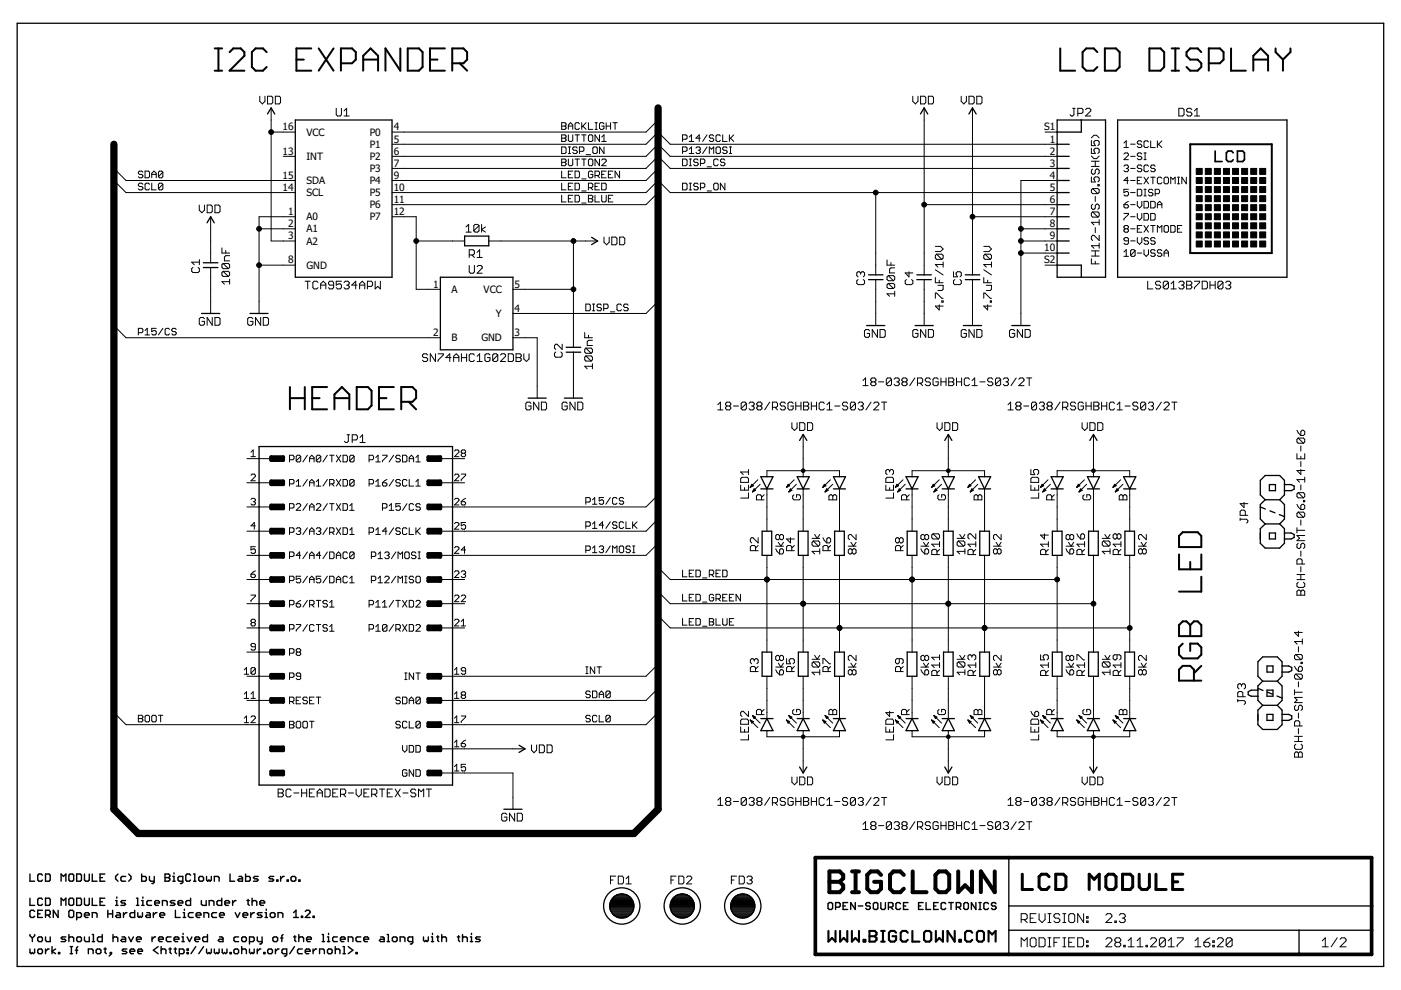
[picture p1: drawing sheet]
<svg xmlns="http://www.w3.org/2000/svg" width="297mm" height="210mm" viewBox="0 0 297 210" stroke-linecap="round" stroke-linejoin="round" font-family="sans-serif">
<defs><g id="words">
<g font-size="2.2">
<text x="59.9" y="27.7">16</text>
<text x="65" y="28.8">VCC</text>
<text x="78.4" y="28.8">P0</text>
<text x="83.5" y="27.7">4</text>
<text x="221.4" y="27.7">S1</text>
<text x="59.9" y="32.8">13</text>
<text x="65" y="33.9">INT</text>
<text x="78.4" y="31.4">P1</text>
<text x="78.4" y="33.9">P2</text>
<text x="83.5" y="30.2">5</text>
<text x="83.5" y="32.8">6</text>
<text x="83.5" y="35.3">7</text>
<text x="222.6" y="30.2">1</text>
<text x="222.6" y="32.8">2</text>
<text x="222.6" y="35.3">3</text>
<text x="59.9" y="40.5">14</text>
<text x="59.9" y="37.9">15</text>
<text x="65" y="41.6">SCL</text>
<text x="65" y="39">SDA</text>
<text x="78.4" y="36.5">P3</text>
<text x="78.4" y="39">P4</text>
<text x="78.4" y="41.6">P5</text>
<text x="83.5" y="37.9">9</text>
<text x="83.5" y="40.5">10</text>
<text x="222.6" y="37.9">4</text>
<text x="222.6" y="40.5">5</text>
<text x="61.1" y="45.6">1</text>
<text x="65" y="46.7">A0</text>
<text x="78.4" y="44.2">P6</text>
<text x="78.4" y="46.7">P7</text>
<text x="83.5" y="43">11</text>
<text x="83.5" y="45.6">12</text>
<text x="222.6" y="45.6">7</text>
<text x="222.6" y="43">6</text>
<text x="61.1" y="48.2">2</text>
<text x="61.1" y="50.7">3</text>
<text x="65" y="49.3">A1</text>
<text x="65" y="51.9">A2</text>
<text x="221.4" y="53.3">10</text>
<text x="222.6" y="50.7">9</text>
<text x="222.6" y="48.2">8</text>
<text x="61.1" y="55.9">8</text>
<text x="65" y="57">GND</text>
<text x="221.4" y="55.9">S2</text>
<text x="91.8" y="61">1</text>
<text x="95.7" y="62.1">A</text>
<text x="102.5" y="62.1">VCC</text>
<text x="109.1" y="61">5</text>
<text x="91.8" y="71.2">2</text>
<text x="105.2" y="67.2">Y</text>
<text x="109.1" y="66.1">4</text>
<text x="109.1" y="71.2">3</text>
<text x="95.7" y="72.4">B</text>
<text x="102.1" y="72.4">GND</text>
</g>
</g></defs>
<g fill="none" stroke="#000" stroke-width=".42">
<path d="M45.5 15h1.6M45.5 10.3h1.6M46.3 10.3v4.7M48.7 11l.8-.7h1.5l.8 .7v.8l-3.1 3.2h3.1M56.5 11l-.7-.7h-1.6l-.8 .7v3.2l.8 .8h1.6l.7-.8M62.8 12.6h1.6M66 10.3h-3.2v4.7h3.2M67.6 10.3l3.1 4.7M70.7 10.3l-3.1 4.7M72.3 13.4h2.3l.8-.8v-1.6l-.8-.7h-2.3v4.7M77 12.6h3.2M77 15v-3.2l1.6-1.5 1.6 1.5v3.2"/>
<path d="M84.9 10.3v4.7l-3.2-4.7v4.7M86.4 10.3h2.4l.8 .7v3.2l-.8 .8h-2.4zM91.2 12.6h1.6M94.3 10.3h-3.1v4.7h3.1M95.9 13.4h2.4l.7-.8v-1.6l-.7-.7h-2.4v4.7M97.5 13.4l1.5 1.6M224.8 10.3v4.7h3.1M232.7 11l-.8-.7h-1.6l-.8 .7v3.2l.8 .8h1.6l.8-.8M234.3 10.3h2.3l.8 .7v3.2l-.8 .8h-2.3zM243.7 10.3h2.3l.8 .7v3.2l-.8 .8h-2.3zM248.4 15h1.6M248.4 10.3h1.6"/>
<path d="M249.2 10.3v4.7M254.7 11l-.8-.7h-1.6l-.7 .7v.8l.7 .8h1.6l.8 .8v.8l-.8 .8h-1.6l-.7-.8M256.3 13.4h2.3l.8-.8v-1.6l-.8-.7h-2.3v4.7M261 10.3v4.7h3.1M265.7 12.6h3.2M265.7 15v-3.2l1.6-1.5 1.6 1.5v3.2M270.4 10.3v.7l1.6 1.6M272 12.6v2.4M273.6 10.3v.7l-1.6 1.6M252.3 30.6h17.3v23.1h-17.3zM61.5 82.1v4.7M61.5 84.4h3.1"/>
<path d="M64.6 82.1v4.7M66.2 84.4h1.6M69.3 82.1h-3.1v4.7h3.1M70.9 84.4h3.2M70.9 86.8v-3.2l1.6-1.5 1.6 1.5v3.2M75.6 82.1h2.4l.8 .7v3.2l-.8 .8h-2.4zM80.3 84.4h1.6M83.5 82.1h-3.2v4.7h3.2M85.1 85.2h2.3l.8-.8v-1.6l-.8-.7h-2.3v4.7M86.7 85.2l1.5 1.6M250 113.6l.8-.8h3.1l.8 .8v2.4h-4.7zM250 117.6v3.1h4.7v-3.1"/>
<path d="M252.3 119.1v1.6M250 132.5l.8-.8h.7l.8 .8 .8-.8h.8l.8 .8v2.4h-4.7zM250.8 136.5l-.8 .7v1.6l.8 .8h3.1l.8-.8v-1.6l-.8-.7h-1.6v1.5M252.3 132.5v2.4M254.7 122.3v3.1h-4.7M253.1 144.3v-2.3l-.8-.8h-1.5l-.8 .8v2.3h4.7M254.7 141.2l-1.6 1.5"/>
</g>
<g fill="none" stroke="#000" stroke-width=".3">
<path d="M6.3 185.3v1.5h1M6.3 190.4v1.6h1M6.3 198.1v.3l.6 .5M6.9 198.9v.7M7.3 193.3l-.2-.3h-.5l-.3 .3v1l.3 .2h.5l.2-.2M7.3 198.1v.3l-.4 .5M8 198.9l.3-.3h.5l.2 .3v.5l-.2 .2h-.5l-.3-.2zM8 193.8h.5M9 185.6l-.2-.3h-.5l-.3 .3v1l.3 .2h.5l.2-.2M9 190.7l-.2-.3h-.5l-.3 .3v1l.3 .3h.5l.2-.3M9 193h-1v1.5h1M9.7 185.3h.7l.2 .3v1l-.2 .2h-.7z"/>
<path d="M9.7 190.4h.7l.2 .3v1l-.2 .3h-.7zM9.7 194h.7l.2-.2v-.5l-.2-.3h-.7v1.5M9.7 198.6v.8l.2 .2h.7v-1M10.2 194l.4 .5M12.3 193v1.5l-1-1.5v1.5M13 186.8v-1.5l.5 .5 .5-.5v1.5M13 192v-1.6l.5 .5 .5-.5v1.6M14 198.6h-.8l-.2 .3 .2 .2h.5l.3 .3-.3 .2h-.7M14.6 185.6l.3-.3h.5l.2 .3v1l-.2 .2h-.5l-.3-.2zM14.6 198.1v1.5M14.6 198.9l.3-.3h.5l.2 .3v.7M14.9 190.4h.5l.2 .3v1l-.2 .3h-.5l-.3-.3v-1z"/>
<path d="M14.9 193h.5l.2 .3v1l-.2 .2h-.5l-.3-.2v-1zM16.3 185.3h.7l.3 .3v1l-.3 .2h-.7zM16.3 190.4h.7l.3 .3v1l-.3 .3h-.7zM16.3 194.5h.7l.3-.2v-.5l-.3-.3h-.7v1.5M16.3 198.9l.2-.3h.5l.3 .3v.5l-.3 .2h-.5l-.2-.2zM17.9 185.3v1.3l.3 .2h.5l.2-.2v-1.3M17.9 190.4v1.3l.3 .3h.5l.2-.3v-1.3M17.9 194h1v-.2l-.2-.3h-.5l-.3 .3v.5l.3 .2h.5M17.9 198.6v.8l.3 .2h.7v-1M19.6 185.3v1.5h1M19.6 190.4v1.6h1M19.6 194.5v-1h.7l.3 .3v.7"/>
<path d="M19.6 199.6h.5M19.6 198.1h.2v1.5M21.2 186.1h.5M21.2 191.2h.5M21.7 198.1v1.5h-.8l-.2-.2v-.5l.2-.3h.8M22.2 185.3h-1v1.5h1M22.2 190.4h-1v1.6h1M22.9 193.8h1M22.9 193v1.5M23.9 193v1.5M24 198.9l.2-.3h.5l.3 .3v.7M24 198.1v1.5"/>
<path d="M24.5 192h.5M24.5 190.9h.3v1.1M24.8 190.2v.2M24.8 193.5h.5l.2 .3v.7h-.7l-.3-.2 .3-.3h.7M25 185.3l-.5 .5v.5l.5 .5M25.9 198.6h.5l.2 .3v.7h-.7l-.3-.2 .3-.3h.7M26.2 193.5v1M26.6 185.8h-.7l-.3 .3v.5l.3 .2h.7M26.6 190.9h-.7l-.3 .3 .3 .3h.5l.2 .2-.2 .3h-.8M26.9 193.5h-.2l-.5 .5M27.3 185.3l.5 .5v.5l-.5 .5M27.3 198.6l.5 1 .5-1"/>
<path d="M28.6 193v1.5h-.8l-.2-.2v-.5l.2-.3h.8M28.9 192h.5M28.9 190.4h.3v1.6M28.9 199.1h1v-.2l-.2-.3h-.5l-.3 .3v.5l.3 .2h.5M29.2 193.5v.8l.3 .2 .2-.2 .3 .2 .2-.2v-.8M30 185.3v1.5h.8l.2-.2v-.5l-.2-.3h-.8M30 192h.5M30 190.9h.3v1.1M30.3 190.2v.2M31.1 193.5h.5l.3 .3v.7h-.8l-.2-.2 .2-.3h.8M31.7 185.8v.8l.2 .2h.8M32.1 190.9h-.7l-.3 .3v.5l.3 .3h.7"/>
<path d="M32.2 198.6v1M32.5 193.5v1M32.7 185.8v1.3l-.3 .2h-.2M32.8 191.5h1v-.3l-.3-.3h-.5l-.2 .3v.5l.2 .3h.5M33 198.6h-.3l-.5 .5M33.3 193.5h-.3l-.5 .5M33.6 199.1h1v-.2l-.2-.3h-.5l-.3 .3v.5l.3 .2h.5M33.9 194h1v-.2l-.3-.3h-.5l-.2 .3v.5l.2 .2h.5M34.4 192v-1.1h.8l.3 .3v.8M35 185.3h.8l.2 .3v.2l-.2 .3 .2 .2v.3l-.2 .2h-.8zM35 186.1h.8M36.3 198.6h-.8l-.2 .3v.5l.2 .2h.8"/>
<path d="M36.6 186.8h.5M36.6 185.8h.3v1M36.9 185.1v.2M36.9 199.1h1v-.2l-.2-.3h-.5l-.3 .3v.5l.3 .2h.5M37.1 190.9h-.8l-.2 .3 .2 .3h.6l.2 .2-.2 .3h-.8M37.2 193v1.5h1M37.7 191.5h1.1v-.3l-.3-.3h-.5l-.3 .3v.5l.3 .3h.5M38.6 199.6h.5M38.6 198.6h.2v1M38.8 186.8h-.8l-.3-.2v-.5l.3-.3h.8v1.3l-.3 .2h-.3M38.8 197.9v.2M38.8 194.5h.5"/>
<path d="M38.8 193.5h.3v1M39.1 192.8v.2M39.7 198.6l.5 1 .5-1M40.4 185.6l-.2-.3h-.6l-.2 .3v1l.2 .2h.6l.2-.2M40.4 190.4v1.6h-.8l-.2-.3v-.5l.2-.3h.8M41 193.5h-.8l-.3 .3v.5l.3 .2h.8M41 186.8h.6M41 185.3h.3v1.5M41.3 199.1h1v-.2l-.2-.3h-.5l-.3 .3v.5l.3 .2h.5M41.6 194h1v-.2l-.2-.3h-.6l-.2 .3v.5l.2 .2h.6M42.4 185.8h.5l.3 .3v.5l-.3 .2h-.5l-.3-.2v-.5zM42.7 190.9v.8l.2 .3h.8v-1.1"/>
<path d="M43.2 194.5v-1h.8l.3 .3v.7M43.8 185.8v.8l.2 .2 .3-.2 .3 .2 .2-.2v-.8M44 198.1v1.5h-.8l-.2-.2v-.5l.2-.3h.8M44.3 192v-1.1h.8l.3 .3v.8M45.4 186.8v-1h.8l.3 .3v.7M45.9 193.5h-.8l-.2 .3v.5l.2 .2h.8M46.5 198.6h.5l.3 .3v.7h-.8l-.2-.2 .2-.3h.8M46.5 194h1.1v-.2l-.3-.3h-.5l-.3 .3v.5l.3 .2h.5M47 190.4v1.6h-.8l-.2-.3v-.5l.2-.3h.8M47.7 191.5h1v-.3l-.3-.3h-.5l-.2 .3v.5l.2 .3h.5M48.8 185.3v1.5h1M49.3 190.9v1.1"/>
<path d="M49.9 193.5l.5 1 .5-1M50.1 190.9h-.3l-.5 .6M50.6 198.6h-.8l-.2 .3v.5l.2 .2h.8M50.7 185.8h.5l.2 .3v.7h-.7l-.3-.2 .3-.3h.7M51.2 198.9l.3-.3h.5l.2 .3v.5l-.2 .2h-.5l-.3-.2zM51.5 194h1v-.2l-.2-.3h-.5l-.3 .3v.5l.3 .2h.5M52.1 185.3v1.5h.7l.3-.2v-.5l-.3-.3h-.7M52.3 190.9h.6M52.6 190.7v1l.3 .3M52.9 199.6h.8l.2-.2v-.5l-.2-.3h-.8v1.6M53.2 193.5v1M53.4 191.2l.3-.3h.5l.2 .3v.8"/>
<path d="M53.4 190.4v1.6M53.9 193.5h-.2l-.5 .5M54.5 198.6v.8l.3 .2h.8M54.7 185.8h-.7l-.3 .3 .3 .2h.5l.2 .3-.2 .2h-.8M55.1 191.5h1v-.3l-.2-.3h-.5l-.3 .3v.5l.3 .3h.5M55.6 193.5h-.8l-.3 .3 .3 .2h.5l.3 .3-.3 .2h-.8M55.6 198.6v1.3l-.3 .3h-.2M56.2 194.5h.5M56.2 193.5h.3v1M56.5 192.8v.2M57.3 193.8l.3-.3h.5l.2 .3v.5l-.2 .2h-.5l-.3-.2zM57.8 198.9l.3-.3h.5l.3 .3v.5l-.3 .2h-.5l-.3-.2z"/>
<path d="M58 185.8h-.7l-.3 .3 .3 .2h.5l.2 .3-.2 .2h-.8M58.7 186.6h.2v.2h-.2zM58.9 194.5v-1h.8l.3 .3v.7M59.5 185.8v1M59.5 198.9h.5M60 198.1l-.2 .3v1.2M60.3 185.8h-.3l-.5 .5M60.9 186.6h.2v.2h-.2zM61.7 186.1l.3-.3h.5l.2 .3v.5l-.2 .2h-.5l-.3-.2zM62.3 194.5h1M62.3 193.5l.5-.5v1.5M62.3 198.6h.5"/>
<path d="M62.5 198.4v1l.3 .2M63.4 186.6h.2v.2h-.2zM63.4 198.1v1.5M63.4 198.9l.2-.3h.5l.3 .3v.7M63.9 194.3h.3v.2h-.3zM64.7 193.3l.3-.3h.5l.2 .3v.2l-1 1h1M65 199.1h1v-.2l-.2-.3h-.5l-.3 .3v.5l.3 .2h.5M66.4 194.3h.2v.2h-.2zM68.3 199.6h.5M68.3 198.1h.3v1.5M69.4 199.6h.5M69.4 198.6h.3v1"/>
<path d="M69.7 197.9v.2M71.5 198.6h-.7l-.3 .3v.5l.3 .2h.7M72.2 199.1h1v-.2l-.3-.3h-.5l-.2 .3v.5l.2 .2h.5M73.8 199.6v-1h.8l.2 .3v.7M76.5 198.6h-.8l-.2 .3v.5l.2 .2h.8M77.1 199.1h1v-.2l-.2-.3h-.5l-.3 .3v.5l.3 .2h.5M80.7 198.6h.5l.2 .3v.7h-.7l-.3-.2 .3-.3h.7M82.1 199.6h.5M82.1 198.1h.2v1.5M83.2 198.9l.2-.3h.5l.3 .3v.5l-.3 .2h-.5l-.2-.2zM84.8 199.6v-1h.8l.3 .3v.7M87.5 199.6h-.8l-.2-.2v-.5l.2-.3h.8v1.3l-.3 .3h-.2"/>
<path d="M89.8 198.6v.8l.2 .2 .3-.2 .3 .2 .2-.2v-.8M91.5 199.6h.4M91.5 198.6h.2v1M91.7 197.9v.2M92.6 198.6h.4M92.8 198.4v1l.2 .2M93.7 198.9l.2-.3h.5l.3 .3v.7M93.7 198.1v1.5M97 198.6h.5M97.2 198.4v1l.3 .2M98.1 198.9l.2-.3h.5l.3 .3v.7M98.1 198.1v1.5"/>
<path d="M99.7 199.6h.5M99.7 198.6h.3v1M100 197.9v.2M101.8 198.6h-.7l-.3 .3 .3 .2h.5l.2 .3-.2 .2h-.8M175.8 191.4h.5l.2 .2v1l-.2 .2h-.5l-.2-.2v-1zM177.2 192.3h.7l.2-.2v-.5l-.2-.2h-.7v1.4M178.8 192.1h.4M179.7 191.4h-.9v1.4h.9M181.3 191.4v1.4l-.9-1.4v1.4M182 192.1h.9M184.5 191.6l-.2-.2h-.5l-.2 .2v.3l.2 .2h.5l.2 .2v.3l-.2 .2h-.5l-.2-.2M185.4 191.4h.5l.2 .2v1l-.2 .2h-.5l-.2-.2v-1z"/>
<path d="M186.8 191.4v1.2l.2 .2h.5l.2-.2v-1.2M188.4 192.3h.7l.2-.2v-.5l-.2-.2h-.7v1.4M188.8 192.3l.5 .5M190.9 191.6l-.2-.2h-.5l-.3 .2v1l.3 .2h.5l.2-.2M191.6 192.1h.4M192.5 191.4h-.9v1.4h.9M194.8 192.1h.4M195.7 191.4h-.9v1.4h.9M196.3 191.4v1.4h1M198 192.1h.4M198.9 191.4h-.9v1.4h.9M200.5 191.6l-.2-.2h-.5l-.3 .2v1l.3 .2h.5l.2-.2"/>
<path d="M201.1 191.4h1M201.6 191.4v1.4M202.8 192.3h.7l.2-.2v-.5l-.2-.2h-.7v1.4M203.2 192.3l.5 .5M204.6 191.4h.5l.2 .2v1l-.2 .2h-.5l-.3-.2v-1zM206.9 191.4v1.4l-.9-1.4v1.4M207.5 191.4h.5M207.5 192.8h.5M207.8 191.4v1.4M209.6 191.6l-.3-.2h-.4l-.3 .2v1l.3 .2h.4l.3-.2M211.2 191.6l-.3-.2h-.5l-.2 .5 .2 .2h.5l.3 .2v.3l-.3 .2h-.5l-.2-.2M6.3 201.2v.8l.3 .2 .3-.2 .2 .2 .2-.2v-.8"/>
<path d="M8.3 201.2h.5l.2 .3v.5l-.2 .2h-.5l-.3-.2v-.5zM9.7 201.2v1M10.4 201.2h-.2l-.5 .5M11 200.7v1.5M11.8 201.2l-.8 .5 .8 .5M12.4 202h.3v.2h-.3zM14.9 202.2h.5M14.9 200.7h.5M15.1 200.7v1.5M16 201.5h.5M16.5 200.7l-.3 .3v1.2M18.7 202.2v-1h.8l.2 .3v.7"/>
<path d="M20.4 201.5l.2-.3h.5l.3 .3v.5l-.3 .2h-.5l-.2-.2zM22 201.2h.5M22.3 201v1l.2 .2M23.4 202h.2v.2h-.2zM23.6 202.2l-.5 .5M26.9 201.2h-.8l-.2 .3 .2 .2h.5l.3 .3-.3 .2h-.7M27.6 201.7h1v-.2l-.3-.3h-.5l-.2 .3v.5l.2 .2h.5M29.2 201.7h1v-.2l-.2-.3h-.5l-.3 .3v.5l.3 .2h.5M33.5 200.7l-1 .8 1 .7M34.2 201.5l.2-.3h.5l.3 .3v.7M34.2 200.7v1.5M35.8 201.2h.5"/>
<path d="M36.1 201v1l.2 .2M36.9 201.2h.5M37.2 201v1l.2 .2M38 202.2h.8l.2-.2v-.5l-.2-.3h-.8v1.5M39.7 202h.2v.2h-.2zM39.7 201.2h.2v.3h-.2zM41.5 200.7l-1 1.5M43.2 200.7l-1.1 1.5M43.8 201.2v.8l.2 .2 .3-.2 .3 .2 .2-.2v-.8M45.4 201.2v.8l.3 .2 .3-.2 .2 .2 .3-.2v-.8M47.1 201.2v.8l.2 .2 .3-.2 .3 .2 .2-.2v-.8M48.8 202h.2v.2h-.2z"/>
<path d="M49.6 201.5l.2-.3h.5l.3 .3v.5l-.3 .2h-.5l-.2-.2zM51.2 201.5l.3-.3h.5l.2 .3v.7M51.2 200.7v1.5M52.9 201.2v.8l.2 .2 .3-.2 .3 .2 .2-.2v-.8M54.5 201.2v1M55.3 201.2h-.2l-.6 .5M55.9 202h.3v.2h-.3zM56.7 201.5l.3-.3h.5l.3 .3v.5l-.3 .2h-.5l-.3-.2zM58.4 201.2v1M59.2 201.2h-.3l-.5 .5M60.8 202.2h-.8l-.2-.2v-.5l.2-.3h.8v1.3l-.3 .2h-.2M62.4 200.7l-1 1.5"/>
<path d="M64.1 201.2h-.8l-.2 .3v.5l.2 .2h.8M64.7 201.7h1v-.2l-.2-.3h-.5l-.3 .3v.5l.3 .2h.5M66.4 201.2v1M67.1 201.2h-.2l-.5 .5M67.8 202.2v-1h.7l.3 .3v.7M69.7 201.2h.5l.2 .3v.5l-.2 .2h-.5l-.3-.2v-.5zM71.1 201.5l.2-.3h.5l.3 .3v.7M71.1 200.7v1.5M72.7 202.2h.5M72.7 200.7h.3v1.5M73.8 200.7l1 .8-1 .7M75.5 202h.2v.2h-.2z"/>
</g>
<g fill="none" stroke="#000" stroke-width=".21">
<path d="M24.2 35.7l2.5 2.6h35.9M24.2 38.3l2.5 2.5h35.9M30.3 39.1l-.2-.3h-.5l-.3 .5 .3 .2h.5l.2 .5-.2 .3h-.5l-.3-.3M30.3 36.5l-.2-.2h-.5l-.3 .4 .3 .3h.5l.2 .2v.3l-.2 .2h-.5l-.3-.2M30.8 36.3h.7l.2 .2v1l-.2 .2h-.7zM31.7 39.1l-.2-.3h-.5l-.2 .3v.9l.2 .3h.5l.2-.3M32.2 37.7v-1l.4-.4 .5 .4v1M32.2 38.8v1.5h.9M32.2 37h.9M34.5 39.1v.9l-.2 .3h-.5l-.2-.3M34.5 39.1l-.2-.3h-.5l-.2 .3v.9M34.5 36.5l-.2-.2h-.5l-.2 .2v1"/>
<path d="M34.5 36.5v1l-.2 .2h-.5l-.2-.2M34.5 39.1l-.9 .9M34.5 36.5l-.9 1M55.1 20.4v1.1l.5 .5 .6-.5v-1.1M56.7 20.4h.9l.2 .3v1.1l-.2 .2h-.9zM57.5 22.9v28.2h5.1M57.5 28h5.1M58.4 20.4h.8l.3 .3v1.1l-.3 .2h-.8zM60 33.1h2.6M71.3 23v1.3l.3 .3h.5l.3-.3v-1.3M72.9 24.6h1.1M72.9 23.5l.6-.5v1.6"/>
<path d="M83.1 33.1h53.9l2.5-2.5 2.6 2.5h82M83.1 30.6h53.9l2.5-2.6 2.6 2.6h82M83.1 35.7h53.9l2.5-2.6 2.6 2.6h82M119.1 31.2h.7l.2 .2v.9l-.2 .3h-.7zM119.1 28.6h.7l.2 .2-.2 .5 .2 .5-.2 .2h-.7zM119.1 29.3h.7M119.1 33.7h.7l.2 .3-.2 .4 .2 .5-.2 .2h-.7zM119.1 34.4h.7M119.1 38.8v1.5h.9M119.1 26h.7l.2 .3-.2 .4 .2 .5-.2 .2h-.7zM119.1 36.3v1.4h.9M119.1 26.7h.7"/>
<path d="M120.5 32.6h.5M120.5 31.2h.5M120.5 28.6v1.2l.2 .2h.5l.2-.2v-1.2M120.5 33.7v1.2l.2 .2h.5l.2-.2v-1.2M120.5 39.5h.5M120.5 27.4v-.9l.5-.5 .4 .5v.9M120.5 37h.5M120.5 26.7h.9M120.7 31.2v1.4M121.4 38.8h-.9v1.5h.9M121.4 36.3h-.9v1.4h.9M121.9 36.3h.7l.3 .2v1l-.3 .2h-.7z"/>
<path d="M121.9 38.8h.7l.3 .3v.9l-.3 .3h-.7zM121.9 28.6h1M121.9 33.7h1M122.4 31.4l-.2-.2h-.5l-.3 .2 .3 .5h.5l.2 .2-.2 .5h-.5l-.3-.3M122.4 28.6v1.4M122.4 33.7v1.4M122.9 26.3l-.3-.3h-.4l-.3 .3v.9l.3 .2h.4l.3-.2M122.9 32.1h.7l.2-.2v-.5l-.2-.2h-.7v1.4M123.3 28.6h1M123.3 33.7h1M123.3 37.9h1M123.3 26v1.4"/>
<path d="M123.6 26.7l.7 .7M123.8 28.6v1.4M123.8 33.7v1.4M124.3 32.8h.9M124.3 26l-1 1M124.8 26v1.4h.9M124.8 39.8h.7l.2-.3v-.4l-.2-.3h-.7v1.5M125 28.6h.5l.2 .2v1l-.2 .2h-.5l-.2-.2v-1zM125 33.7h.5l.2 .3v.9l-.2 .2h-.5l-.2-.2v-.9zM125.2 39.8l.5 .5M125.7 31.4l.2-.2h.5l.2 .2v.9l-.2 .3h-.5l-.2-.3zM125.7 36.5l-.2-.2h-.5l-.2 .2v1l.2 .2h.5l.2-.2v-.5h-.5"/>
<path d="M126.2 39.5h.4M126.2 37.2h.7l.2-.2v-.5l-.2-.2h-.7v1.4M126.2 26h.4M126.2 27.4h.4M126.4 26v1.4M126.6 37.2l.5 .5M127.1 38.8h-.9v1.5h.9M127.1 28.6v1.4l-.9-1.4v1.4M127.1 33.7v1.4l-.9-1.4v1.4M127.6 29.1l.5-.5v1.4M127.6 34l.2-.3h.5l.2 .3v.2l-.9 .9h.9M127.6 38.8h.7l.2 .3v.9l-.2 .3h-.7z"/>
<path d="M127.6 30h.9M127.6 37h.5M128.1 26.3l-.3-.3h-.5l-.2 .3v.9l.2 .2h.5l.3-.2v-.5h-.5M128.1 31.2v1.4l-1-1.4v1.4M128.5 36.3h-.9v1.4h.9M128.5 26v1.4M128.5 26.7h1M129 37h.5M129.5 26v1.4M129.9 36.3h-.9v1.4h.9M129.9 26h1M130.4 26v1.4"/>
<path d="M131.4 36.3v1.4l-1-1.4v1.4M139.5 35.7l-2.5 2.6h-53.9M139.5 25.4l-2.5 2.6h-53.9M144.7 29.5h.7l.3-.2v-.5l-.3-.2h-.7v1.4M144.7 32.1h.7l.3-.2v-.5l-.3-.2h-.7v1.4M144.7 33.7h.7l.3 .3v.9l-.3 .2h-.7zM144.7 38.8h.7l.3 .3v.9l-.3 .3h-.7zM146.1 32.6h1M146.1 29.1l.5-.5v1.4M146.1 31.6l.5-.4v1.4M146.1 30h1M146.1 35.1h.5"/>
<path d="M146.1 33.7h.5M146.1 38.8h.5M146.4 33.7v1.4M146.4 38.8v1.5M147.6 31.4l.2-.2h.5l.2 .2-.2 .5M148 31.9h.3M148 34l-.2-.3h-.5l-.2 .3 .2 .4h.5l.2 .2-.2 .5h-.5l-.2-.2M148 39.1l-.2-.3h-.5l-.2 .3 .2 .4h.5l.2 .3-.2 .5h-.5l-.2-.3M148.3 31.9l.2 .2-.2 .5h-.5l-.2-.3M148.5 29.3h-.9l.7-.7v1.4M148.5 39.8h.7l.2-.3v-.4l-.2-.3h-.7v1.5M148.5 34.6h.7l.2-.2v-.4l-.2-.3h-.7v1.4"/>
<path d="M149.9 31.2l-.9 1.4M149.9 28.6l-.9 1.4M149.9 35.4h1M150.4 32.6v-1.4l.5 .4 .4-.4v1.4M151.3 39.1l.3-.3h.4l.3 .3v.9l-.3 .3h-.4l-.3-.3zM151.3 28.8l-.2-.2h-.5l-.2 .2 .2 .5h.5l.2 .2-.2 .5h-.5l-.2-.2M152 31.2h.5l.2 .2v.9l-.2 .3h-.5l-.2-.3v-.9zM152.3 34l-.3-.3h-.4l-.3 .3v.9l.3 .2h.4l.3-.2M152.7 28.8l-.2-.2h-.5l-.2 .2v1l.2 .2h.5l.2-.2M153.2 28.6v1.4h1M153.7 34l-.2-.3h-.5l-.3 .3 .3 .4h.5l.2 .2-.2 .5h-.5l-.3-.2M153.7 38.8v1.5l-1-1.5v1.5"/>
<path d="M154.2 31.4l-.3-.2h-.4l-.3 .4 .3 .3h.4l.3 .4-.3 .3h-.4l-.3-.3M154.6 32.6h.5M154.6 31.2h.5M154.6 28.6v1.4M154.9 31.2v1.4M154.9 29.3l.7 .7M155.6 28.6l-1 .9M193.5 20.4v1.1l.6 .5 .5-.5v-1.1M195.2 20.4h.8l.3 .3v1.1l-.3 .2h-.8zM195.9 22.9v35.4M196.8 20.4h.9l.2 .3v1.1l-.2 .2h-.9zM203.8 20.4v1.1l.5 .5 .6-.5v-1.1"/>
<path d="M205.4 20.4h.9l.2 .3v1.1l-.2 .2h-.9zM206.2 22.9v35.4M207.1 20.4h.8l.3 .3v1.1l-.3 .2h-.8zM221.6 28h2.5M224.1 38.3h-7.6v30.7M227.4 23h.6M227.7 23v1.3l-.3 .3h-.3l-.2-.3M228.5 24h.8l.3-.2v-.6l-.3-.2h-.8v1.6M230.2 23.2l.2-.2h.6l.3 .2v.3l-1.1 1.1h1.1M231.4 29.8v1.1h.8l-.3-.6v-.2l.3-.3h.6l.2 .3v.5l-.2 .3M231.4 31.4v1.1h.8l-.3-.5v-.3l.3-.3h.6l.2 .3v.6l-.2 .2M231.4 37.5v1.1h.8l-.3-.6v-.2l.3-.3h.6l.2 .3v.5l-.2 .3"/>
<path d="M231.4 35.3h1.6M231.4 34.2h1.6M231.4 33.1l.5 .5h.6l.5-.5M231.4 29.2l.5-.5h.6l.5 .5M231.7 35.8l-.3 .3v.6l.3 .2h.2l.3-.2v-.6l.3-.3h.3l.2 .3v.6l-.2 .2M231.7 40l-.3 .3v.5l.3 .3h1.1M231.7 40h1.1l.2 .3v.5l-.2 .3M231.7 40l1.1 1.1M232.2 34.2v1.1M232.8 39.1h.2v.3h-.2zM238.3 35.2l.2-.2h.5l.2 .2-.2 .5M238.3 32.7l.2-.3h.5l.2 .3v.2l-.9 .9h.9"/>
<path d="M238.3 30.3l.5-.4v1.4M238.3 31.3h.9M238.8 35.7h.2M239 35.7l.2 .2-.2 .5h-.5l-.2-.2M239.2 38.3h-.9l.7-.7v1.4M239.7 30.6h1M239.7 33.1h1M239.7 35.7h1M239.7 38.3h1M241.1 38.3h.5M242.1 32.7l-.2-.3h-.5l-.3 .5 .3 .2h.5l.2 .5-.2 .2h-.5l-.3-.2M242.1 30.1l-.2-.2h-.5l-.3 .4 .3 .3h.5l.2 .5-.2 .2h-.5l-.3-.2"/>
<path d="M242.1 35.2l-.2-.2h-.5l-.3 .5 .3 .2h.5l.2 .5-.2 .2h-.5l-.3-.2M242.1 37.6h-1v1.4h1M242.5 33.8h.5M242.5 32.4h.5M242.5 37.6l1 1.4M242.8 32.4v1.4M243.5 35.2l-.2-.2h-.5l-.3 .2v1l.3 .2h.5l.2-.2M243.5 30.1l-.2-.2h-.5l-.3 .2v1l.3 .2h.5l.2-.2M243.5 37.6l-1 1.4M244 29.9v1.4h.9M244 37.6h.9M244.4 37.6v1.4"/>
<path d="M244.9 35.2l-.2-.2h-.5l-.2 .5 .2 .2h.5l.2 .2v.3l-.2 .2h-.5l-.2-.2M245.4 29.9v1.4M245.6 30.6l.7 .7M246.3 29.9l-.9 .9M246.3 37.8l-.2-.2h-.5l-.2 .2v.9l.2 .3h.5l.2-.3M246.8 37.8l.2-.2h.5l.2 .2v.9l-.2 .3h-.5l-.2-.3zM248.2 39v-1.4l.5 .4 .5-.4v1.4M249.6 37.6h.5M249.6 39h.5M249.9 37.6v1.4M249.9 23h.9l.2 .2v1.1l-.2 .3h-.9zM251.5 37.6v1.4l-.9-1.4v1.4"/>
<path d="M252.7 23.2l-.3-.2h-.5l-.3 .2v.3l.3 .3h.5l.3 .2v.3l-.3 .3h-.5l-.3-.3M253.2 24.6h1.1M253.2 23.5l.6-.5v1.6M40.9 56.7l-.3 .3v.5l.3 .3h1.1l.3-.3v-.5l-.3-.3M42.2 43.5v1.1l.6 .5 .5-.5v-1.1M42.3 55v1.1M42.3 55.6h-1.7l.6 .5M43.9 43.5h.8l.3 .3v1l-.3 .3h-.8zM44.7 46v9.7M44.7 56.7v9.8M45.6 43.5h.8l.3 .3v1l-.3 .3h-.8zM47.1 52.6v1.1h1.6"/>
<path d="M47.3 55.9h1.1l.3 .2v.6l-.3 .3M47.3 57.5h1.1l.3 .3v.5l-.3 .3M47.3 57.5l-.2 .3v.5l.2 .3h1.1M47.3 55.9l-.2 .2v.6l.2 .3h1.1M47.3 57.5l1.1 1.1M47.3 55.9l1.1 1.1M47.9 53.1v.6M48.7 59.7h-1.6l.5 .6M48.7 59.2v1.1M48.7 54.2h-.8l-.3 .3v.8h1.1M54.9 56.2h7.7M54.9 48.5h7.7"/>
<path d="M62.6 46h-7.7v20.5M64.7 59.6h1.1M65.2 59.6v1.7M67.4 59.9l-.2-.3h-.6l-.3 .3v1.1l.3 .3h.6l.2-.3M72.4 59.6h-1.1v.9l.5-.3h.3l.3 .3v.5l-.3 .3h-.5l-.3-.3M72.9 59.9l.3-.3h.6l.2 .3v.3l-.2 .3M79.5 59.6v1.7l.6-.6 .5 .6v-1.7M83.1 40.8h53.9l2.5-2.5 2.6 2.5h82M83.1 46h5.1v15.3h5.2M88.2 51.1h10.3M98.8 48.1l.6-.5v1.6M98.8 49.2h1.1"/>
<path d="M99.5 54.1h.8l.3-.3v-.6l-.3-.2h-.8v1.6M99.5 56.3v1.4l.3 .2h.5l.3-.2v-1.4M100 54.1l.6 .5M101.2 53.5l.5-.5v1.6M101.2 56.6l.2-.3h.6l.2 .3v.2l-1 1.1h1M101.2 54.6h1M101.6 47.8v1.1l-.3 .3h-.6l-.2-.3M101.6 47.8l-.3-.2h-.6l-.2 .2v1.1M101.6 47.8l-1.1 1.1M102.1 47.6v1.6M102.9 48.1l-.8 .6 .8 .5M103.6 51.1h23.1"/>
<path d="M119.1 41.4v1.4h.9M120.5 42.1h.5M121.4 41.4h-.9v1.4h.9M121.6 51.1v22.5M121.9 41.4h.7l.3 .2v1l-.3 .2h-.7zM123.3 40.5h1M123.3 43.1h1M124.8 41.4h.7l.2 .2-.2 .5 .2 .5-.2 .2h-.7zM124.8 42.1h.7M126.2 41.4v1.4h.9M127.6 41.4v1.2l.2 .2h.5l.2-.2v-1.2M128.1 50.3v1.1l.5 .5 .6-.5v-1.1"/>
<path d="M129 42.1h.5M129.7 50.3h.8l.3 .2v1.1l-.3 .3h-.8zM129.9 41.4h-.9v1.4h.9M131.4 50.3h.8l.3 .2v1.1l-.3 .3h-.8zM139.5 40.8l-2.5 2.6h-53.9M146.1 40.3h.5M149.9 40.5h1M181.9 59.3l-.2 .2v.6l.2 .2h1.1l.3-.2v-.6l-.3-.2M182.5 57.9l.3-.3h.2l.3 .3v.5l-.3 .3M182.5 57.9l-.3-.3h-.3l-.2 .3v.5l.2 .3M182.5 57.9v.2M185.7 40.8v17.5"/>
<path d="M185.7 59.3v9.7M188.1 55.1v1.1h1.6M188.3 58.4h1.1l.3 .3v.5l-.3 .3M188.3 58.4l-.2 .3v.5l.2 .3h1.1M188.3 58.4l1.1 1.1M188.9 55.7v.5M189.7 56.8h-.8l-.3 .2v.9h1.1M192.2 59.3l-.3 .2v.6l.3 .2h1.1l.2-.2v-.6l-.2-.2M192.7 57.6v1.1l-.8-.8h1.6M195.9 43.4h28.2M195.9 59.3v9.7M198.3 58.8v1.1h1.7"/>
<path d="M198.3 57.2l1.7 1.1M198.3 52.2h1.1l.6 .6-.6 .5h-1.1M198.6 53.9h1.1l.3 .3v.5l-.3 .3M198.6 53.9l-.3 .3v.5l.3 .3h1.1M198.6 53.9l1.1 1.1M199.1 59.4v.5M200 55.5v1.1M200 56.1h-1.7l.6 .5M202.2 57.6v1.1h.8l-.3-.6v-.2l.3-.3h.5l.3 .3v.5l-.3 .3M202.4 59.3l-.2 .2v.6l.2 .2h1.1l.3-.2v-.6l-.3-.2M206.2 46h17.9M206.2 59.3v9.7"/>
<path d="M208.6 58.8v1.1h1.6M208.6 52.2h1.1l.5 .6-.5 .5h-1.1M208.6 57.2l1.6 1.1M208.9 53.9l-.3 .3v.5l.3 .3h1.1M208.9 53.9h1.1l.2 .3v.5l-.2 .3M208.9 53.9l1.1 1.1M209.4 59.4v.5M210.2 56.1h-1.6l.5 .5M210.2 55.5v1.1M216.5 53.7h7.6M216.5 51.1h7.6M216.5 48.5h7.6"/>
<path d="M221.6 56.2h2.5M231.4 54.8v1.1h1.6M231.4 54.3h1.6M231.4 53.2h1.6M231.7 43.3l-.3 .3v.5l.3 .3h.2l.3-.3v-.5l.3-.3h.3l.2 .3v.5l-.2 .3M231.7 44.9l-.3 .3v.6l.3 .2h1.1M231.7 44.9h1.1l.2 .3v.6l-.2 .2M231.7 44.9l1.1 1.1M232.2 41.6v1.1M232.2 48.2v1.1M232.2 53.2v1.1M232.2 55.4v.5"/>
<path d="M233 49.9v1.1l-1.1-1.1h-.2l-.3 .3v.5l.3 .3M233 52.1h-1.6l.5 .5M233 46.6v1.1M233 51.5v1.1M233 47.1h-1.6l.5 .6M238.3 43.4h.7l.2 .5-.2 .2h-.5l-.2-.2zM238.3 53.4l.5-.5v1.5M238.3 45.3h.9v.2l-.9 .9v.3M238.3 54.4h.9M238.5 48.5h.5M238.5 48.5l-.2-.2v-.3l.2-.2h.5l.2 .2-.2 .5M238.5 48.5l-.2 .2v.3l.2 .2h.5l.2-.2v-.3l-.2-.2"/>
<path d="M239.2 51.1h-.7l-.2-.3v-.2l.2-.2h.5l.2 .2v1l-.2 .2h-.5l-.2-.2M239.2 40.1h-.9v.7l.5-.2 .4 .2v.5l-.2 .2h-.5l-.2-.2M239.2 42.7l-.9 .7M239.7 51.1h1M239.7 48.5h1M239.7 46h1M239.7 40.8h1M239.7 43.4h1M240.7 53.2l-.3-.3h-.5l-.2 .3v.9M240.7 53.2v.9l-.3 .3h-.5l-.2-.3M240.7 53.2l-1 .9M241.1 53.7h1"/>
<path d="M241.1 50.4v.9l.5 .5 .5-.5v-.9M241.1 48.5h.5M241.1 40.1h.8l.2 .3v.9l-.2 .2h-.8zM241.1 42.7v.9l.5 .5 .5-.5v-.9M241.1 45.3v.9l.5 .5 .5-.5v-.9M242.1 47.8h-1v1.4h1M242.5 42.7h.8l.2 .2v1l-.2 .2h-.8zM242.5 45.3h.8l.2 .2v.9l-.2 .3h-.8zM242.5 52.9v1l.5 .5 .5-.5v-1M242.5 40.1h.5M242.5 41.5h.5M242.5 47.8l1 1.4"/>
<path d="M242.8 40.1v1.4M243.3 59.6v1.7h1.1M243.5 50.6l-.2-.2h-.5l-.3 .2 .3 .5h.5l.2 .2-.2 .5h-.5l-.3-.2M243.5 47.8l-1 1.4M244 42.7h.7l.2 .2v1l-.2 .2h-.7zM244 45.3h.7l.2 .2v.9l-.2 .3h-.7zM244 47.8h.9M244.4 40.4l-.2-.3h-.5l-.2 .3 .2 .4h.5l.2 .3-.2 .4h-.5l-.2-.2M244.4 47.8v1.4M244.9 41.1h.7l.3-.3v-.4l-.3-.3h-.7v1.4M244.9 53.2l-.2-.3h-.5l-.2 .3v.2l.2 .3h.5l.2 .2v.2l-.2 .3h-.5l-.2-.3M244.9 50.6l-.2-.2h-.5l-.2 .2 .2 .5h.5l.2 .2v.3l-.2 .2h-.5l-.2-.2"/>
<path d="M245.4 43.4h.9M245.4 44.1v-.9l.5-.5 .4 .5v.9M245.4 49.2v-1.4l.5 .5 .4-.5v1.4M246.1 59.9l-.3-.3h-.5l-.3 .3v.3l.3 .3h.5l.3 .2v.3l-.3 .3h-.5l-.3-.3M246.3 53.2l-.2-.3h-.5l-.2 .3v.2l.2 .3h.5l.2 .2v.2l-.2 .3h-.5l-.2-.3M246.8 48l.2-.2h.5l.2 .2v1l-.2 .2h-.5l-.2-.2zM246.8 54.4v-1l.5-.5 .4 .5v1M246.8 53.7h.9M247.7 59.9v1.1l-.2 .3h-.6l-.3-.3M247.7 59.9l-.2-.3h-.6l-.3 .3v1.1M247.7 59.9l-1.1 1.1M248.2 47.8h.7l.3 .2v1l-.3 .2h-.7z"/>
<path d="M249.6 48.5h.5M249.9 59.9l.3-.3h.6l.2 .3v.3l-.2 .3M250.6 47.8h-1v1.4h1M251.6 59.6h.8l.3 .3v.3l-.3 .3 .3 .2v.3l-.3 .3h-.8zM253.2 59.6h1.1v.3l-1.1 1.1v.3M254.9 59.6h.8l.3 .3v1.1l-.3 .3h-.8zM256.5 59.6v1.7M257.6 59.6v1.7M259.3 59.9v1.1l-.3 .3h-.5l-.3-.3M259.3 59.9l-.3-.3h-.5l-.3 .3v1.1M259.3 59.9l-1.1 1.1M259.9 59.9l.2-.3h.6l.2 .3v.3l-.2 .3"/>
<path d="M24.2 69l2.5 2.6h66.7M29.3 70.5h.8l.2-.2v-.5l-.2-.2h-.8v1.4M30.8 70.1l.4-.5v1.4M30.8 71h.9M33.1 69.6h-.9v.7l.4-.2 .5 .2v.5l-.2 .2h-.5l-.2-.2M34.5 69.6l-.9 1.4M35.9 69.8l-.2-.2h-.5l-.2 .2v1l.2 .2h.5l.2-.2M37.4 69.8l-.3-.2h-.4l-.3 .2v.3l.3 .2h.4l.3 .5-.3 .2h-.4l-.3-.2M43.3 67.6l-.2-.3h-.6l-.3 .3v1.1l.3 .3h.6l.2-.3v-.6h-.5M45 67.3v1.7l-1.1-1.7v1.7M45.6 67.3h.8l.3 .3v1.1l-.3 .3h-.8zM53.6 67.6l-.3-.3h-.5l-.3 .3v1.1l.3 .3h.5l.3-.3v-.6h-.5"/>
<path d="M55.3 67.3v1.7l-1.1-1.7v1.7M55.8 67.3h.8l.3 .3v1.1l-.3 .3h-.8zM68 60.5h1.1M68 61.3v-1.1l.5-.6 .6 .6v1.1M70.7 60.5h-.8l-.3-.3v-.3l.3-.3h.6l.2 .3v1.1l-.2 .3h-.6l-.3-.3M73.5 60.5h.3M73.8 60.5l.2 .2v.3l-.2 .3h-.6l-.3-.3M75.7 60.5h-1.1l.8-.9v1.7M76.2 60.5h1.1M76.2 61.3v-1.1l.6-.6 .5 .6v1.1M77.9 60.7h.8l.3-.2v-.6l-.3-.3h-.8v1.7M90.7 75.3l-.3-.3h-.5l-.3 .3v.2l.3 .3h.5l.3 .3v.3l-.3 .2h-.5l-.3-.2"/>
<path d="M92.3 75v1.6l-1.1-1.6v1.6M92.9 75h1.1v.3l-1.1 1.1v.2M95.6 75.8h-1.1l.9-.8v1.6M96.2 75.8h1.1M96.2 76.6v-1.1l.5-.5 .6 .5v1.1M97.8 75.8h1.1M97.8 75v1.6M98.9 75v1.6M100.6 75.3l-.3-.3h-.5l-.3 .3v1.1l.3 .2h.5l.3-.2M101.2 76.6h1M101.2 75.5l.5-.5v1.6M103.9 75.3l-.3-.3h-.5l-.3 .3v1.1l.3 .2h.5l.3-.2v-.6h-.6"/>
<path d="M105.5 75.3l-.2-.3h-.6l-.2 .3v1.1M105.5 75.3v1.1l-.2 .2h-.6l-.2-.2M105.5 75.3l-1 1.1M106.1 75.3l.3-.3h.5l.3 .3v.2l-1.1 1.1h1.1M107.8 75h.8l.3 .3v1.1l-.3 .2h-.8zM108.8 71.6h5.1v12.8M108.8 61.3h12.8M109.4 75h.8l.3 .3v.2l-.3 .3 .3 .3v.3l-.3 .2h-.8zM109.4 75.8h.8M111.1 75v1.1l.5 .5 .6-.5v-1.1M117.8 74.6l-.2 .3v.6l.2 .2h1.1l.3-.2v-.6l-.3-.3M119.2 73v1.1l-1.1-1.1h-.3l-.2 .3v.5l.2 .3"/>
<path d="M121.6 74.7v9.7M124 70.5v1.1h1.6M124.2 64.5h.7l.3 .2v1l-.3 .2h-.7zM124.2 73.8h1.1l.3 .3v.5l-.3 .3M124.2 75.5h1.1l.3 .2v.6l-.3 .3M124.2 75.5l-.2 .2v.6l.2 .3h1.1M124.2 73.8l-.2 .3v.5l.2 .3h1.1M124.2 75.5l1.1 1.1M124.2 73.8l1.1 1.1M124.8 71.1v.5M125.6 77.7h-1.6l.5 .5M125.6 77.1v1.1"/>
<path d="M125.6 72.2h-.8l-.3 .2v.9h1.1M125.6 65.9h.5M125.6 64.5h.5M125.9 64.5v1.4M127.5 64.7l-.2-.2h-.5l-.2 .2v.3l.2 .2h.5l.2 .2-.2 .5h-.5l-.2-.2M128 65.4h.7l.2-.2v-.5l-.2-.2h-.7v1.4M129.4 66.1h.9M131.8 64.7l-.3-.2h-.4l-.3 .2v1l.3 .2h.4l.3-.2M133.2 64.7l-.3-.2h-.4l-.3 .2v.3l.3 .2h.4l.3 .5-.3 .2h-.4l-.3-.2M139.5 63.9l-2.5 2.6h-28.2M184.4 70.1l-.3-.2h-.5l-.3 .2v1.1l.3 .3h.5l.3-.3v-.5h-.6M186 69.9v1.6l-1.1-1.6v1.6"/>
<path d="M186.6 69.9h.8l.3 .2v1.1l-.3 .3h-.8zM188.3 60.1h1.1l.3 .3v.5l-.3 .3M188.3 60.1l-.2 .3v.5l.2 .3h1.1M188.3 60.1l1.1 1.1M189.7 62.3h-1.6l.5 .5M189.7 61.7v1.1M194.6 70.1l-.2-.2h-.6l-.3 .2v1.1l.3 .3h.6l.2-.3v-.5h-.5M196.3 69.9v1.6l-1.1-1.6v1.6M196.8 69.9h.9l.2 .2v1.1l-.2 .3h-.9zM198.3 63.2v-1.1h.3l1.1 1.1h.3M198.9 60.5h1.1v.8l-.3 .3h-.8M199.1 64.6v1.1l-.8-.8h1.7"/>
<path d="M199.7 63.8h.3v.3h-.3zM204.9 70.1l-.3-.2h-.5l-.3 .2v1.1l.3 .3h.5l.3-.3v-.5h-.6M206.5 69.9v1.6l-1.1-1.6v1.6M207.1 69.9h.8l.3 .2v1.1l-.3 .3h-.8zM208.6 63.2v-1.1h.3l1.1 1.1h.2M209.1 60.5h1.1v.8l-.2 .3h-.9M209.4 64.6v1.1l-.8-.8h1.6M210 63.8h.2v.3h-.2zM215.1 70.1l-.2-.2h-.6l-.3 .2v1.1l.3 .3h.6l.2-.3v-.5h-.5M216.8 69.9v1.6l-1.1-1.6v1.6M217.3 69.9h.9l.2 .2v1.1l-.2 .3h-.9zM248.3 61.3h1.1"/>
<path d="M248.3 60.2l.5-.6v1.7M250.5 60.5h.3M250.8 60.5l.2 .2v.3l-.2 .3h-.6l-.3-.3M251.6 60.5h.8M256.5 60.5h1.1M260.4 60.5h.3M260.7 60.5l.2 .2v.3l-.2 .3h-.6l-.2-.3M52.3 97.2h5.2M53.2 95.9l.5-.5v1.4M53.2 96.8h.9M61.4 97.5h.7l.2-.3v-.4l-.2-.3h-.7v1.4M63.8 96.8l-.3-.3h-.5l-.2 .3v.9"/>
<path d="M63.8 96.8v.9l-.3 .2h-.5l-.2-.2M63.8 96.8l-1 .9M65.2 96.5l-1 1.4M65.6 97.9v-.9l.5-.5 .5 .5v.9M65.6 97.2h1M68 96.8v.9l-.2 .2h-.5l-.2-.2M68 96.8l-.2-.3h-.5l-.2 .3v.9M68 96.8l-.9 .9M69.4 96.5l-.9 1.4M69.9 96.5h.9M70.4 96.5v1.4M71.3 96.5l.9 1.4"/>
<path d="M72.2 96.5l-.9 1.4M72.7 96.5h.7l.3 .3v.9l-.3 .2h-.7zM73.6 92.2h.5M73.9 92.2v1.4l-.3 .2h-.3l-.3-.2M74.7 93.3h.8l.3-.3v-.5l-.3-.3h-.8v1.6M75.1 96.8l-.3-.3h-.4l-.3 .3v.9M75.1 96.8v.9l-.3 .2h-.4l-.3-.2M75.1 96.8l-1 .9M76.3 93.8h1.1M76.3 92.7l.6-.5v1.6M78.3 97.5h.7l.2-.3v-.4l-.2-.3h-.7v1.4M79.7 97l.5-.5v1.4"/>
<path d="M79.7 97.9h.9M81.1 96.5h.9v.3l-.9 .9v.2M83.5 96.5l-1 1.4M84.9 96.8l-.3-.3h-.4l-.3 .5 .3 .2h.4l.3 .3v.2l-.3 .2h-.4l-.3-.2M85.3 96.5h.7l.3 .3v.9l-.3 .2h-.7zM86.8 97.2h.9M86.8 97.9v-.9l.4-.5 .5 .5v.9M88.2 97.9h.9M88.2 97l.4-.5v1.4M93.4 97.2h5.1M96.4 95.6l.2-.2h.5l.2 .2v.3l-.9 .9h.9M98 96.1l-.2-.2 .2-.5h.5l.2 .2-.2 .5"/>
<path d="M98 96.1l-.2 .3 .2 .4h.5l.2-.2-.2-.5M98 96.1h.5M112.6 85.5l-.3-.2h-.5l-.3 .2v1.1l.3 .3h.5l.3-.3v-.5h-.6M114.2 85.3v1.6l-1.1-1.6v1.6M114.8 85.3h.8l.3 .2v1.1l-.3 .3h-.8zM120.3 85.5l-.3-.2h-.6l-.2 .2v1.1l.2 .3h.6l.3-.3v-.5h-.6M121.9 85.3v1.6l-1.1-1.6v1.6M122.5 85.3h.8l.3 .2v1.1l-.3 .3h-.8zM152.2 86.9h1.1M152.2 85.8l.5-.5v1.6M154.1 86.1l-.3-.3v-.3l.3-.2h.6l.2 .2v.3l-.2 .3M154.1 86.1l-.3 .3v.2l.3 .3h.6l.2-.3v-.2l-.2-.3"/>
<path d="M154.1 86.1h.6M155.5 86.1h1.1M158.2 85.5l-.2-.2h-.6l-.3 .2v1.1M158.2 85.5v1.1l-.2 .3h-.6l-.3-.3M158.2 85.5l-1.1 1.1M158.7 99.5v1.1M158.8 85.5l.3-.2h.5l.3 .2v.3l-.3 .3M159.3 86.1h.3M159.6 86.1l.3 .3v.2l-.3 .3h-.5l-.3-.3M160.7 86.1l-.2-.3v-.3l.2-.2h.6l.2 .2v.3l-.2 .3M160.7 86.1l-.2 .3v.2l.2 .3h.6l.2-.3v-.2l-.2-.3M160.7 86.1h.6"/>
<path d="M163.2 85.3l-1.1 1.6M163.8 86.4h.8l.2-.3v-.6l-.2-.2h-.8v1.6M164.3 86.4l.5 .5M166.5 85.5l-.3-.2h-.5l-.3 .2v.3l.3 .3h.5l.3 .3v.2l-.3 .3h-.5l-.3-.3M167.9 89.6v1.1l.5 .6 .6-.6v-1.1M168.2 85.5l-.3-.2h-.6l-.2 .2v1.1l.2 .3h.6l.3-.3v-.5h-.6M168.7 86.1h1.1M168.7 85.3v1.6M169.5 89.6h.9l.2 .3v1.1l-.2 .3h-.9zM169.8 85.3v1.6M170.3 92.1v9M170.4 85.3h.8l.3 .2v.3l-.3 .3 .3 .3v.2l-.3 .3h-.8z"/>
<path d="M170.4 86.1h.8M171.2 89.6h.8l.3 .3v1.1l-.3 .3h-.8zM172 86.1h1.1M172 85.3v1.6M173.1 85.3v1.6M174.8 85.5l-.3-.2h-.6l-.2 .2v1.1l.2 .3h.6l.3-.3M175.3 86.9h1.1M175.3 85.8l.6-.5v1.6M177 86.1h1.1M179.7 85.5l-.2-.2h-.6l-.3 .2v.3l.3 .3h.6l.2 .3v.2l-.2 .3h-.6l-.3-.3M181.4 85.5l-.3-.2h-.5l-.3 .2v1.1M181.4 85.5v1.1l-.3 .3h-.5l-.3-.3"/>
<path d="M181.4 85.5l-1.1 1.1M181.9 85.5l.3-.2h.6l.2 .2v.3l-.2 .3M182.5 86.1h.3M182.8 86.1l.2 .3v.2l-.2 .3h-.6l-.3-.3M183 80.7l.5-.6v1.7M183 81.8h1.1M184.7 85.3l-1.1 1.6M184.9 81l-.3 .2v.3l.3 .3h.5l.3-.3v-.3l-.3-.2M184.9 81l-.3-.3v-.3l.3-.3h.5l.3 .3v.3l-.3 .3M184.9 81h.5M185.3 85.5l.2-.2h.6l.2 .2v.3l-1 1.1h1M186.3 81h1.1"/>
<path d="M186.9 85.3h1.1M187.5 85.3v1.6M188.6 99.8v.3M188.6 99.8l.3-.3h.3l.2 .3v.6l-.2 .2M188.6 99.8l-.2-.3h-.3l-.3 .3v.6l.3 .2M189 80.4l-.3-.3h-.5l-.3 .3v1.1M189 80.4v1.1l-.3 .3h-.5l-.3-.3M189 80.4l-1.1 1.1M189.6 80.4l.2-.3h.6l.3 .3v.3l-.3 .3M190.1 81h.3M190.4 81l.3 .2v.3l-.3 .3h-.6l-.2-.3M191.5 81l-.3-.3v-.3l.3-.3h.5l.3 .3v.3l-.3 .3"/>
<path d="M191.5 81l-.3 .2v.3l.3 .3h.5l.3-.3v-.3l-.3-.2M191.5 81h.5M194 80.1l-1.1 1.7M194.5 81.2h.8l.3-.2v-.6l-.3-.3h-.8v1.7M195.1 81.2l.5 .6M197.3 80.4l-.3-.3h-.6l-.2 .3v.3l.2 .3h.6l.3 .2v.3l-.3 .3h-.6l-.2-.3M198.7 89.6v1.1l.5 .6 .5-.6v-1.1M198.9 80.4l-.3-.3h-.5l-.3 .3v1.1l.3 .3h.5l.3-.3v-.5h-.5M199.5 81h1.1M199.5 80.1v1.7M200.3 89.6h.8l.3 .3v1.1l-.3 .3h-.8zM200.6 80.1v1.7"/>
<path d="M201.1 92.1v9M201.1 80.1h.9l.2 .3v.3l-.2 .3 .2 .2v.3l-.2 .3h-.9zM201.1 81h.9M202 89.6h.8l.3 .3v1.1l-.3 .3h-.8zM202.8 81h1.1M202.8 80.1v1.7M203.9 80.1v1.7M205.5 80.4l-.2-.3h-.6l-.3 .3v1.1l.3 .3h.6l.2-.3M206.1 81.8h1.1M206.1 80.7l.6-.6v1.7M207.8 81h1.1M210.5 80.4l-.3-.3h-.5l-.3 .3v.3l.3 .3h.5l.3 .2v.3l-.3 .3h-.5l-.3-.3"/>
<path d="M212.2 80.4v1.1l-.3 .3h-.6l-.2-.3M212.2 80.4l-.3-.3h-.6l-.2 .3v1.1M212.2 80.4l-1.1 1.1M212.7 80.4l.3-.3h.5l.3 .3v.3l-.3 .3M213.3 81h.2M213.5 81l.3 .2v.3l-.3 .3h-.5l-.3-.3M213.7 86.9h1.1M213.7 85.8l.6-.5v1.6M215.5 80.1l-1.1 1.7M215.6 86.1l-.2-.3v-.3l.2-.2h.6l.3 .2v.3l-.3 .3M215.6 86.1l-.2 .3v.2l.2 .3h.6l.3-.3v-.2l-.3-.3M215.6 86.1h.6"/>
<path d="M216 80.4l.3-.3h.5l.3 .3v.3l-1.1 1.1h1.1M217 86.1h1.1M217.7 80.1h1.1M218.2 80.1v1.7M218.6 99.5v1.1h.8l-.3-.5v-.3l.3-.3h.5l.3 .3v.6l-.3 .2M219.8 85.5l-.3-.2h-.5l-.3 .2v1.1M219.8 85.5v1.1l-.3 .3h-.5l-.3-.3M219.8 85.5l-1.1 1.1M220.3 85.5l.3-.2h.5l.3 .2v.3l-.3 .3M220.9 86.1h.2M221.1 86.1l.3 .3v.2l-.3 .3h-.5l-.3-.3M222.3 86.1l-.3-.3v-.3l.3-.2h.5l.3 .2v.3l-.3 .3"/>
<path d="M222.3 86.1l-.3 .3v.2l.3 .3h.5l.3-.3v-.2l-.3-.3M222.3 86.1h.5M224.7 85.3l-1.1 1.6M225.3 86.4h.8l.3-.3v-.6l-.3-.2h-.8v1.6M225.8 86.4l.6 .5M228 85.5l-.2-.2h-.6l-.3 .2v.3l.3 .3h.6l.2 .3v.2l-.2 .3h-.6l-.3-.3M229.4 89.6v1.1l.6 .6 .5-.6v-1.1M229.7 85.5l-.3-.2h-.5l-.3 .2v1.1l.3 .3h.5l.3-.3v-.5h-.5M230.3 86.1h1.1M230.3 85.3v1.6M231.1 89.6h.8l.3 .3v1.1l-.3 .3h-.8zM231.4 85.3v1.6"/>
<path d="M231.8 92.1v9M231.9 85.3h.8l.3 .2v.3l-.3 .3 .3 .3v.2l-.3 .3h-.8zM231.9 86.1h.8M232.7 89.6h.9l.2 .3v1.1l-.2 .3h-.9zM233.6 86.1h1.1M233.6 85.3v1.6M234.7 85.3v1.6M236.3 85.5l-.3-.2h-.5l-.3 .2v1.1l.3 .3h.5l.3-.3M236.9 86.9h1.1M236.9 85.8l.5-.5v1.6M238.5 86.1h1.1M241.3 85.5l-.3-.2h-.5l-.3 .2v.3l.3 .3h.5l.3 .3v.2l-.3 .3h-.5l-.3-.3"/>
<path d="M242.9 85.5l-.3-.2h-.5l-.3 .2v1.1M242.9 85.5v1.1l-.3 .3h-.5l-.3-.3M242.9 85.5l-1.1 1.1M243.5 85.5l.3-.2h.5l.3 .2v.3l-.3 .3M244 86.1h.3M244.3 86.1l.3 .3v.2l-.3 .3h-.5l-.3-.3M246.2 85.3l-1.1 1.6M246.8 85.5l.3-.2h.5l.3 .2v.3l-1.1 1.1h1.1M248.4 85.3h1.1M249 85.3v1.6M275 96.2v1.1h1.6v-1.1M275 91.2l.3 .6 .5 .5"/>
<path d="M275.3 92.9l-.3 .3v.5l.3 .3h1.1M275.3 92.9h1.1l.2 .3v.5l-.2 .3M275.3 92.9l1.1 1.1M275.8 91.5l.3-.3h.3l.2 .3v.6l-.2 .2h-.6zM275.8 94.5v1.1M275.8 96.7v.6M275.8 97.8v1.1M275.8 99.5v1.1l-.8-.8h1.6M52.3 102.4h5.2M52.3 107.5h5.2M52.3 112.6h5.2M52.3 117.8h5.2"/>
<path d="M53.2 100.8l.2-.3h.5l.2 .3v.2l-.9 .9h.9M53.2 105.9l.2-.2h.5l.2 .2-.2 .5M53.7 106.4h.2M53.9 106.4l.2 .2-.2 .5h-.5l-.2-.3M54.1 111.5h-.9l.7-.7v1.4M54.1 115.9h-.9v.7l.5-.2 .4 .2v.5l-.2 .2h-.5l-.2-.2M61.4 102.6h.7l.2-.2v-.5l-.2-.2h-.7v1.4M61.4 107.7h.7l.2-.2v-.5l-.2-.2h-.7v1.4M61.4 112.9h.7l.2-.3v-.5l-.2-.2h-.7v1.4M61.4 118h.7l.2-.2v-.5l-.2-.3h-.7v1.4M62.8 107l.2-.2h.5l.3 .2v.3l-1 .9h1M62.8 112.1l.2-.2h.5l.3 .2-.3 .5"/>
<path d="M62.8 102.1l.5-.4v1.4M62.8 103.1h1M63.3 112.6h.2M63.5 112.6l.3 .3-.3 .4h-.5l-.2-.2M63.8 117.8h-1l.7-.8v1.4M65.2 101.7l-1 1.4M65.2 106.8l-1 1.4M65.2 111.9l-1 1.4M65.2 117l-1 1.4M65.6 103.1v-1l.5-.4 .5 .4v1M65.6 108.2v-.9l.5-.5 .5 .5v.9M65.6 113.3v-.9l.5-.5 .5 .5v.9"/>
<path d="M65.6 118.4v-.9l.5-.5 .5 .5v.9M65.6 102.4h1M65.6 107.5h1M65.6 112.6h1M65.6 117.8h1M67.1 107l.2-.2h.5l.2 .2v.3l-.9 .9h.9M67.1 112.1l.2-.2h.5l.2 .2v.3l-.2 .2M67.1 103.1h.9M67.1 102.1l.4-.4v1.4M67.5 112.6h.3M67.8 112.6l.2 .3v.2l-.2 .2h-.5l-.2-.2M68 117.8h-.9l.7-.8v1.4"/>
<path d="M69.4 101.7l-.9 1.4M69.4 106.8l-.9 1.4M69.4 111.9l-.9 1.4M69.4 117l-.9 1.4M69.9 117h.7l.2 .3v.9l-.2 .2h-.7zM69.9 102.6h.7l.2-.2v-.5l-.2-.2h-.7v1.4M69.9 112.9h.7l.2-.3v-.5l-.2-.2h-.7v1.4M69.9 106.8h.9M70.4 106.8v1.4M70.4 102.6l.4 .5M70.4 112.9l.4 .4M71.3 118.4v-.9l.5-.5 .4 .5v.9"/>
<path d="M71.3 101.7l.9 1.4M71.3 106.8l.9 1.4M71.3 111.9l.9 1.4M71.3 117.8h.9M72.2 101.7l-.9 1.4M72.2 106.8l-.9 1.4M72.2 111.9l-.9 1.4M72.7 101.7h.7l.3 .2v.9l-.3 .3h-.7zM72.7 111.9h.7l.3 .2v1l-.3 .2h-.7zM72.7 106.8h.7l.3 .2v1l-.3 .2h-.7zM73.7 117.3l-.3-.3h-.4l-.3 .3v.9l.3 .2h.4l.3-.2M74.1 113.3h1"/>
<path d="M74.1 108.2h1M74.1 107.3l.5-.5v1.4M74.1 112.4l.5-.5v1.4M75.1 101.9l-1 .9M75.1 117.3v.9l-.3 .2h-.4l-.3-.2M75.1 101.9l-.3-.2h-.4l-.3 .2v.9M75.1 117.3l-.3-.3h-.4l-.3 .3v.9M75.1 101.9v.9l-.3 .3h-.4l-.3-.3M75.1 117.3l-1 .9M78.3 102.6h.7l.2-.2v-.5l-.2-.2h-.7v1.4M78.3 112.9h.7l.2-.3v-.5l-.2-.2h-.7v1.4M78.7 118h.7l.3-.2v-.5l-.3-.3h-.7v1.4"/>
<path d="M79.7 113.3h.9M79.7 103.1h.9M79.7 102.1l.5-.4v1.4M79.7 112.4l.5-.5v1.4M80.2 117.5l.4-.5v1.4M80.2 118.4h.9M81.1 102.4h.7l.2 .4-.2 .3h-.5l-.2-.3zM81.1 107.7h.7l.2-.2v-.5l-.2-.2h-.7v1.4M81.6 117.3l.2-.3h.5l.2 .3-.2 .5M82 112.6h-.9l.7-.7v1.4M82 117.8h.3M82 101.7l-.9 .7"/>
<path d="M82.3 117.8l.2 .2-.2 .4h-.5l-.2-.2M82.5 108.2h1M82.5 107.3l.5-.5v1.4M83.5 101.7l-1 1.4M83.5 111.9l-1 1.4M83.9 117l-.9 1.4M84.4 118.4v-1.4l.5 .5 .4-.5v1.4M84.9 101.9l-.3-.2h-.4l-.3 .4 .3 .3h.4l.3 .2v.2l-.3 .3h-.4l-.3-.3M84.9 112.1l-.3-.2h-.4l-.3 .2 .3 .5h.4l.3 .3v.2l-.3 .2h-.4l-.3-.2M84.9 106.8h-1v.7l.5-.2 .5 .2v.5l-.3 .2h-.4l-.3-.2M86 117h.5l.3 .3v.9l-.3 .2h-.5l-.2-.2v-.9zM86.3 101.9l-.3-.2h-.4l-.3 .2v.9l.3 .3h.4l.3-.3"/>
<path d="M86.3 112.1l-.3-.2h-.4l-.3 .2v1l.3 .2h.4l.3-.2M86.3 106.8l-1 1.4M86.8 111.9v1.4h.9M86.8 101.7v1.4h.9M87.7 107l-.2-.2h-.5l-.2 .2v1l.2 .2h.5l.2-.2M88.2 117.3l-.3-.3h-.4l-.3 .5 .3 .3h.4l.3 .4-.3 .2h-.4l-.3-.2M88.2 103.1h.9M88.2 102.1l.4-.4v1.4M88.2 111.9v1.4M88.4 112.6l.7 .7M88.6 118.4h.5M88.6 117h.5"/>
<path d="M88.9 117v1.4M89.1 107l-.2-.2h-.5l-.2 .2 .2 .5h.5l.2 .2v.3l-.2 .2h-.5l-.2-.2M89.1 111.9l-.9 1M93.4 102.4h5.1M96.4 111l.2-.2h.5l.2 .2v.3l-.9 .9h.9M96.4 100.8l.2-.3h.5l.2 .3v.2l-.9 .9h.9M96.4 105.9l.2-.2h.5l.2 .2v.2l-.9 1h.9M96.4 116.1l.2-.2h.5l.2 .2v.3l-.9 .9h.9M97.8 106.4h.7l.2 .4-.2 .3h-.5l-.2-.3zM97.8 100.5h.9v.3l-.9 .9v.2M98.7 110.8h-.9v.7l.5-.2 .4 .2v.5l-.2 .2h-.5l-.2-.2M98.7 105.7l-.9 .7"/>
<path d="M98.7 116.6h-.9l.7-.7v1.4M124.2 106.4h.7l.3-.2v-.5l-.3-.2h-.7v1.4M124.2 111.6h.7l.3-.3v-.4l-.3-.3h-.7v1.4M124.2 116.7h.7l.3-.2v-.5l-.3-.2h-.7v1.4M125.6 106.9h1M125.6 116.2l.5-.4v1.4M125.6 106l.5-.5v1.4M125.6 111.1l.5-.5v1.4M125.6 117.2h1M125.6 112h1M127 116l.3-.2h.4l.3 .2-.3 .5M127.5 116.5h.2"/>
<path d="M127.7 116.5l.3 .2-.3 .5h-.4l-.3-.3M128 105.5h-1v.7l.5-.2 .5 .2v.5l-.3 .2h-.4l-.3-.2M128 111.3h-1l.7-.7v1.4M129.4 115.8l-.9 1.4M129.4 110.6l-.9 1.4M129.4 105.5l-.9 1.4M129.9 117.2v-1.4l.4 .4 .5-.4v1.4M130.8 110.9l-.2-.3h-.5l-.2 .5 .2 .2h.5l.2 .5-.2 .2h-.5l-.2-.2M130.8 105.7l-.2-.2h-.5l-.2 .2v1l.2 .2h.5l.2-.2M131.5 115.8h.5l.2 .2v.9l-.2 .3h-.5l-.2-.3v-.9zM132.2 105.7l-.2-.2h-.5l-.2 .2v.3l.2 .2h.5l.2 .2-.2 .5h-.5l-.2-.2M132.2 110.9l-.2-.3h-.5l-.2 .3v.9l.2 .2h.5l.2-.2"/>
<path d="M132.7 110.6v1.4h.9M133.6 116l-.2-.2h-.5l-.2 .2 .2 .5h.5l.2 .2-.2 .5h-.5l-.2-.3M134.1 115.8h.5M134.1 117.2h.5M134.1 110.6v1.4M134.4 115.8v1.4M134.4 111.3l.7 .7M135.1 110.6l-1 1M139.5 115.2l-2.5 2.6h-43.6M139.5 104.9l-2.5 2.6h-43.6M139.5 110l-2.5 2.6h-43.6M157 101.5l.3-.3h1.1l.3 .3v.8h-1.7z"/>
<path d="M157 102.8v1.1h1.7v-1.1M157.9 103.4v.5M158.7 104.5v1.1h-1.7M158.7 100.1h-1.7l.6 .5M159.5 102.8l.1 .1M159.5 102.8l-.4 .5M159.6 102.9l-.5 .4M160 103.7l.1 .2M160 103.7l-.4 .6M160.1 103.9l-.5 .4M160.2 116.8v-.9l-.3-.2h-.5l-.3 .2v.9h1.6M160.7 101.7l-1.6 1.6"/>
<path d="M160.7 115.7l-.5 .5M160.7 114v1.1l-1.1-1.1h-.2l-.3 .3v.5l.3 .3M161.2 102.7l-1.6 1.6M161.5 106v-.8l-.3-.3h-.5l-.3 .3v.8h1.6M162 104.9l-.5 .6M162.6 101.1v-1.3h15.4v1.3M162.6 103.7v8.9M162.6 117.8v20.5M164.5 116.4l.2 .5 .6 .6M164.5 115.8h1.6M165 115l.6 .8 .5-.8M165.3 113.6l-.3-.3h-.3l-.2 .3v.6l.2 .2h.3l.3-.2"/>
<path d="M165.3 116.6l.3-.2h.2l.3 .2v.6l-.3 .3h-.5zM165.3 113.6l.3-.3h.2l.3 .3v.6l-.3 .2h-.2l-.3-.2M165.3 113.6v.6M167.2 102.8l-.1-.1-.3 .6M167.2 102.8l.1 .1M167.2 102.8l-.4 .5M167.3 102.9l-.5 .4M167.6 114v1.1l-.8-.8h1.6M167.7 103.7l-.4 .6M167.7 103.7l.1 .2M167.8 103.9l.1 .1-.6 .3M167.8 103.9l-.5 .4"/>
<path d="M167.9 116.8v-.9l-.3-.2h-.6l-.2 .2v.9h1.6M168.3 104.9l-.2 .3v.5l.2 .3h1.1l.3-.3v-.5l-.3-.3h-.5v.6M168.4 101.7l-1.6 1.6M168.4 115.7l-.5 .5M168.8 102.7l-1.5 1.6M170.3 103.7v8.9M170.3 117.8v20.5M172.2 114.2h1.6M172.4 114.7l-.2 .3v.5l.2 .3h1.1M172.4 114.7h1.1l.3 .3v.5l-.3 .3M172.4 114.7l1.1 1.1M172.7 113.3l.6 .9 .5-.9"/>
<path d="M173.8 116.9h-1.6l.5 .6M173.8 116.4v1.1M174.5 114l.3 .6 .5 .5M174.9 102.8l-.4 .5M175 102.9l-.2-.2-.3 .6M175 102.9l-.5 .4M175.3 114.3l.3-.3h.2l.3 .3v.5l-.3 .3h-.5zM175.3 103.7l-.4 .6M175.3 103.7l.2 .2M175.5 103.9l.1 .1-.7 .3M175.5 103.9l-.6 .4M175.6 116.8v-.9l-.3-.2h-.5l-.3 .2v.9h1.6"/>
<path d="M175.7 105.2l.3-.3h.3l.3 .3 .2-.3h.3l.3 .3v.8h-1.7zM176.1 101.7l-1.6 1.6M176.1 115.7l-.5 .5M176.6 102.7l-1.7 1.6M176.6 105.2v.8M178 103.7v8.9M178 117.8v20.5M179.9 115.8h1.6M180.4 115l.6 .8 .5-.8M180.7 116.6l-.3-.2h-.3l-.2 .2v.6l.2 .3h.3l.3-.3M180.7 116.6l.3-.2h.2l.3 .2v.6l-.3 .3h-.2l-.3-.3M180.7 116.6v.6"/>
<path d="M181.5 113.3v1.1l-1.1-1.1h-.3l-.2 .3v.6l.2 .2M187.8 102.8v1.1h1.6v-1.1M187.8 101.5l.3-.3h1.1l.2 .3v.8h-1.6zM188.6 103.4v.5M189.4 104.5v1.1h-1.6M190.2 102.7l.3 .3-.7 .3zM190.2 102.8l-.4 .5M190.4 102.9l-.6 .4M190.7 114.3l.2-.3h.3l.3 .3v.5l-.3 .3h-.3l-.2-.3M190.7 114.3v.5M190.7 114.3l-.3-.3h-.3l-.2 .3v.5l.2 .3h.3l.3-.3M190.7 103.7l-.4 .6"/>
<path d="M190.7 103.7l.2 .2M190.9 103.9l.1 .1-.7 .3M190.9 103.9l-.6 .4M190.9 116.8v-.9l-.2-.2h-.6l-.2 .2v.9h1.6M191.5 101.7l-1.7 1.6M191.5 115.7l-.6 .5M191.9 102.7l-1.6 1.6M192.2 106v-.8l-.2-.3h-.6l-.3 .3v.8h1.7M192.8 104.9l-.6 .6M193.4 101.1v-1.3h15.3v1.3M193.4 103.7v8.9M193.4 117.8v20.5"/>
<path d="M195.2 115.8h1.7M195.2 116.4l.3 .5 .6 .6M195.8 115l.5 .8 .6-.8M196.1 113.6l-.3-.3h-.3l-.3 .3v.6l.3 .2h.3l.3-.2M196.1 116.6l.2-.2h.3l.3 .2v.6l-.3 .3h-.5zM196.1 113.6l.2-.3h.3l.3 .3v.6l-.3 .2h-.3l-.2-.2M196.1 113.6v.6M197.8 113.2l-.3 .3v.5l.3 .3h1.1M197.8 113.2h1.1l.3 .3v.5l-.3 .3M197.8 113.2l1.1 1.1M197.9 102.8l.2 .1M197.9 102.8l-.4 .5"/>
<path d="M198.1 102.9l-.6 .4M198.4 103.7l-.4 .6M198.4 103.7l.2 .2M198.6 103.9l-.6 .4M198.6 117.6v-.8l-.2-.3h-.6l-.3 .3v.8h1.7M199.1 104.9l-.3 .3v.5l.3 .3h1.1l.3-.3v-.5l-.3-.3h-.6v.6M199.1 101.7l-1.6 1.6M199.2 116.5l-.6 .5M199.2 115.4h-1.7l.6 .5M199.2 114.8v1.1M199.6 102.7l-1.6 1.6M201.1 103.7v8.9"/>
<path d="M201.1 117.8v20.5M202.9 114.2h1.7M203.2 114.7l-.3 .3v.5l.3 .3h1.1M203.2 114.7h1.1l.3 .3v.5l-.3 .3M203.2 114.7l1.1 1.1M203.5 113.3l.5 .9 .6-.9M204.6 116.9h-1.7l.6 .6M204.6 116.4v1.1M205.6 102.8l-.1-.1-.3 .6M205.6 102.8l.2 .1M205.6 102.8l-.4 .5M205.8 102.9l-.6 .4"/>
<path d="M206 103.7l.4 .3-.7 .3zM206.1 103.7l-.4 .6M206.3 103.9l-.6 .4M206.3 117.6v-.8l-.2-.3h-.6l-.3 .3v.8h1.7M206.8 104.9h.3l.2 .3 .3-.3h.3l.3 .3v.8h-1.7v-.8zM206.8 101.7l-1.6 1.6M206.9 115.4h-1.7l.6 .5M206.9 113.2v1.1l-1.1-1.1h-.3l-.3 .3v.5l.3 .3M206.9 116.5l-.6 .5M206.9 114.8v1.1M207.3 102.7l-1.6 1.6M207.3 105.2v.8"/>
<path d="M208.7 103.7v8.9M208.7 117.8v20.5M210.6 115.8h1.7M211.2 115l.5 .8 .6-.8M211.5 116.6l-.3-.2h-.3l-.3 .2v.6l.3 .3h.3l.3-.3M211.5 116.6l.2-.2h.3l.3 .2v.6l-.3 .3h-.3l-.2-.3M211.5 116.6v.6M212.3 113.3v1.1l-1.1-1.1h-.3l-.3 .3v.6l.3 .2M218.6 102.8v1.1h1.6v-1.1M218.6 101.5l.2-.3h1.1l.3 .3v.8h-1.6zM219.4 103.4v.5M220.2 104.5v1.1h-1.6"/>
<path d="M221 102.8l-.1-.1-.3 .6M221 102.8l.2 .1M221 102.8l-.4 .5M221.2 102.9l-.6 .4M221.4 113.2v1.1l-.8-.8h1.7M221.5 103.7l.2 .3-.6 .3M221.5 103.7l-.4 .6M221.7 103.9l-.6 .4M221.7 117.6v-.8l-.3-.3h-.5l-.3 .3v.8h1.7M222.2 101.7l-1.6 1.6M222.3 115.4h-1.7l.6 .5M222.3 116.5l-.6 .5"/>
<path d="M222.3 114.8v1.1M222.7 102.7l-1.6 1.6M223 106v-.8l-.3-.3h-.5l-.3 .3v.8h1.6M223.5 104.9l-.5 .6M224.1 101.1v-1.3h15.4v1.3M224.1 103.7v8.9M224.1 117.8v20.5M226 115.8h1.6M226 116.4l.3 .5 .5 .6M226.5 115l.6 .8 .5-.8M226.8 116.6l.3-.2h.3l.2 .2v.6l-.2 .3h-.6zM226.8 113.6l-.3-.3h-.2l-.3 .3v.6l.3 .2h.2l.3-.2"/>
<path d="M226.8 113.6l.3-.3h.3l.2 .3v.6l-.2 .2h-.3l-.3-.2M226.8 113.6v.6M228.3 113.2l.8 1.1M228.6 102.7l.3 .3-.6 .3zM228.7 102.8l-.4 .5M228.9 102.9l-.6 .4M229.1 113.5l.3-.3h.3l.3 .3v.5l-.3 .3h-.6zM229.2 103.7l-.4 .6M229.2 103.7l.1 .2M229.3 103.9l.1 .1-.6 .3M229.3 103.9l-.5 .4M229.4 117.6v-.8l-.3-.3h-.5l-.3 .3v.8h1.7"/>
<path d="M229.9 104.9l-.3 .3v.5l.3 .3h1.1l.2-.3v-.5l-.2-.3h-.6v.6M229.9 101.7l-1.6 1.6M230 115.4h-1.7l.6 .5M230 116.5l-.6 .5M230 114.8v1.1M230.4 102.7l-1.6 1.6M231.8 103.7v8.9M231.8 117.8v20.5M233.7 114.2h1.7M234 114.7l-.3 .3v.5l.3 .3h1.1M234 114.7h1.1l.3 .3v.5l-.3 .3M234 114.7l1.1 1.1"/>
<path d="M234.3 113.3l.5 .9 .6-.9M235.4 116.9h-1.7l.6 .6M235.4 116.4v1.1M236.4 102.8l-.4 .5M236.4 102.8l.2 .1M236.6 102.9l-.6 .4M236.8 113.5l-.2-.3h-.3l-.3 .3v.5l.3 .3h.3l.2-.3M236.8 113.5l.3-.3h.3l.3 .3v.5l-.3 .3h-.3l-.3-.3M236.8 113.5v.5M236.9 103.7l-.4 .6M236.9 103.7l.1 .2M237 103.9l-.5 .4"/>
<path d="M237.1 117.6v-.8l-.3-.3h-.5l-.3 .3v.8h1.7M237.6 104.9h.2l.3 .3 .3-.3h.3l.2 .3v.8h-1.6v-.8zM237.6 101.7l-1.6 1.6M237.7 115.4h-1.7l.6 .5M237.7 116.5l-.6 .5M237.7 114.8v1.1M238.1 102.7l-1.6 1.6M238.1 105.2v.8M239.5 103.7v8.9M239.5 117.8v20.5M241.4 115.8h1.6M241.9 115l.6 .8 .5-.8"/>
<path d="M242.2 116.6l-.3-.2h-.2l-.3 .2v.6l.3 .3h.2l.3-.3M242.2 116.6l.3-.2h.3l.2 .2v.6l-.2 .3h-.3l-.3-.3M242.2 116.6v.6M243 113.3v1.1l-1.1-1.1h-.2l-.3 .3v.6l.3 .2M262.9 110.1h1.4l.3 .3v.2l-.3 .3M262.9 109.8v.6M263.8 106.5v1.1l-.9-.8h1.7M264 109.3v-.9l-.2-.2h-.6l-.3 .2v.9h1.7M275 111.9v1.1M275 112.4h1.6M275 106.9l.3 .6 .5 .5M275.3 104.5l-.3 .2v.6l.3 .3h1.1"/>
<path d="M275.3 108.6l-.3 .3v.5l.3 .3h1.1M275.3 115.2l-.3 .3v.5l.3 .3h.2l.3-.3v-.5l.3-.3h.3l.2 .3v.5l-.2 .3M275.3 104.5h1.1l.2 .2v.6l-.2 .3M275.3 108.6h1.1l.2 .3v.5l-.2 .3M275.3 108.6l1.1 1.1M275.3 104.5l1.1 1.1M275.8 107.2l.3-.3h.3l.2 .3v.6l-.2 .2h-.6zM275.8 102.8v1.1M275.8 110.2v1.1M275.8 116.8v1.1M276.1 119.6v-.8l-.3-.3h-.5l-.3 .3v.8h1.6M276.4 106.1h.2v.3h-.2z"/>
<path d="M276.6 101.2v1M276.6 113.5h-1.6l.5 .6-.5 .5h1.6M276.6 101.7h-1.6l.5 .5M52.3 122.9h5.2M52.3 128h5.2M52.3 133.1h5.2M52.3 138.3h5.2M53.2 126.2h.9v.2l-.9 .9v.3M53.2 121.8h.7l.2 .4-.2 .2h-.5l-.2-.2zM53.4 132l-.2-.2 .2-.5h.5l.2 .2-.2 .5M53.4 132l-.2 .2 .2 .5h.5l.2-.2-.2-.5M53.4 132h.5"/>
<path d="M54.1 121l-.9 .8M54.1 137.1h-.7l-.2-.2 .2-.5h.5l.2 .3v.9l-.2 .2h-.5l-.2-.2M61.4 123.1h.7l.2-.2v-.5l-.2-.2h-.7v1.4M61.4 128.2h.7l.2-.2v-.5l-.2-.2h-.7v1.4M61.4 133.4h.7l.2-.3v-.4l-.2-.3h-.7v1.4M61.4 138.5h.7l.2-.2v-.5l-.2-.3h-.7v1.5M62.8 128h.7l.3 .2v.3l-.3 .2h-.5l-.2-.2zM62.8 132.4h1v.3l-1 .9v.2M63 138.3l-.2 .2 .2 .5h.5l.3-.3-.3-.4M63 138.3l-.2-.3 .2-.5h.5l.3 .3-.3 .5M63 138.3h.5M63.8 122.2h-1v.7l.5-.3 .5 .3v.4l-.3 .3h-.5l-.2-.3"/>
<path d="M63.8 127.3l-1 .7M65.2 122.2l-1 1.4M65.2 127.3l-1 1.4M65.2 132.4l-1 1.4M65.6 123.6v-1l.5-.4 .5 .4v1M65.6 128.2h.7l.3-.2v-.5l-.3-.2h-.7v1.4M65.6 122.9h1M66.1 128.2l.5 .5M66.6 132.7l-.3-.3h-.4l-.3 .3v.9l.3 .2h.4l.3-.2M67.1 127.3h.9M67.1 132.4h.9M67.5 127.3v1.4"/>
<path d="M67.5 132.4v1.4M68 122.2h-.9v.7l.4-.3 .5 .3v.4l-.2 .3h-.5l-.2-.3M69.4 122.2l-.9 1.4M69.4 127.5l-.2-.2h-.5l-.2 .2 .2 .5h.5l.2 .2v.3l-.2 .2h-.5l-.2-.2M69.4 132.7l-.2-.3h-.5l-.2 .3 .2 .4h.5l.2 .3-.2 .4h-.5l-.2-.2M69.9 127.8l.5-.5v1.4M69.9 132.9l.5-.5v1.4M69.9 122.2h.7l.2 .2v.9l-.2 .3h-.7zM69.9 128.7h.9M69.9 133.8h.9M71.3 123.6v-1l.5-.4 .4 .4v1M71.3 122.9h.9"/>
<path d="M73.7 122.4l-.3-.2h-.4l-.3 .2v.9l.3 .3h.4l.3-.3M74.1 122.6l.5-.4v1.4M74.1 123.6h1M78.3 128.2h.7l.2-.2v-.5l-.2-.2h-.7v1.4M78.3 133.4h.7l.2-.3v-.4l-.2-.3h-.7v1.4M78.7 123.1h.7l.3-.2v-.5l-.3-.2h-.7v1.4M79.7 128.7h.9M79.7 133.8h.9M79.7 127.8l.5-.5v1.4M79.7 132.9l.5-.5v1.4M80.2 122.6l.4-.4v1.4M80.2 123.6h.9"/>
<path d="M81.1 128.7h.9M81.1 127.8l.5-.5v1.4M81.6 122.4l.2-.2h.5l.2 .2v.2l-.9 1h.9M82 132.7l-.2-.3h-.5l-.2 .3v.9M82 132.7v.9l-.2 .2h-.5l-.2-.2M82 132.7l-.9 .9M83.5 127.3l-1 1.4M83.5 132.4l-1 1.4M83.9 127.3h1M83.9 133.4h.7l.3-.3v-.4l-.3-.3h-.7v1.4M83.9 122.2l-.9 1.4M84.4 123.6v-1.4l.5 .4 .4-.4v1.4"/>
<path d="M84.4 127.3v1.4M84.4 133.4l.5 .4M85.3 127.3l1 1.4M85.3 132.4l1 1.4M85.8 122.2h.5M85.8 123.6h.5M86 122.2v1.4M86.3 127.3l-1 1.4M86.3 132.4l-1 1.4M86.8 127.3h.7l.2 .2v1l-.2 .2h-.7zM86.8 132.4h.7l.2 .3v.9l-.2 .2h-.7zM87.7 122.4l-.2-.2h-.5l-.2 .4 .2 .3h.5l.2 .4-.2 .3h-.5l-.2-.3"/>
<path d="M88.2 122.4l.2-.2h.5l.2 .2v.9l-.2 .3h-.5l-.2-.3zM88.2 127.5l.2-.2h.5l.2 .2v.3l-.9 .9h.9M88.2 132.7l.2-.3h.5l.2 .3v.2l-.9 .9h.9M93.4 122.9h5.1M93.4 128h5.1M93.4 133.1h5.1M96.4 131.5l.2-.2h.5l.2 .2v.3l-.9 .9h.9M96.4 121.3l.2-.3h.5l.2 .3v.2l-.9 .9h.9M96.4 126.4l.2-.2h.5l.2 .2v.2l-.9 1h.9M97.8 126.4l.2-.2h.5l.2 .2v.2l-.9 1h.9M97.8 132.7h.9M97.8 121.3l.2-.3h.5l.2 .3-.2 .5"/>
<path d="M97.8 131.8l.5-.5v1.4M98.3 121.8h.2M98.5 121.8l.2 .2-.2 .4h-.5l-.2-.2M139.5 120.3l2.6 2.6h82M139.5 125.4l2.6 2.6h89.7M139.5 130.6l2.6 2.5h97.4M144.7 120.9v1.4h1M144.7 126v1.4h1M144.7 131.1v1.4h1M146.1 126.7h.5M146.1 121.6h.5M146.1 131.8h.5"/>
<path d="M147.1 126h-1v1.4h1M147.1 120.9h-1v1.4h1M147.1 131.1h-1v1.4h1M147.6 120.9h.7l.2 .2v1l-.2 .2h-.7zM147.6 126h.7l.2 .3v.9l-.2 .2h-.7zM147.6 131.1h.7l.2 .3v.9l-.2 .2h-.7zM149 127.7h.9M149 122.5h.9M149 132.8h.9M150.4 131.1h.7l.2 .3-.2 .4 .2 .5-.2 .2h-.7zM150.4 121.8h.7l.2-.2v-.5l-.2-.2h-.7v1.4M150.4 131.8h.7"/>
<path d="M150.9 121.8l.4 .5M151.3 126.3l-.2-.3h-.5l-.2 .3v.9l.2 .2h.5l.2-.2v-.5h-.4M151.8 127h.7l.2-.3v-.4l-.2-.3h-.7v1.4M151.8 131.1v1.4h.9M151.8 121.6h.5M152.3 127l.4 .4M152.7 120.9h-.9v1.4h.9M153.2 120.9h.7l.3 .2v1l-.3 .2h-.7zM153.2 131.1v1.2l.3 .2h.4l.3-.2v-1.2M153.2 126.7h.5M154.2 126h-1v1.4h1M154.6 126.7h.5"/>
<path d="M154.6 131.8h.5M155.6 126h-1v1.4h1M155.6 131.1h-1v1.4h1M157 126v1.4l-.9-1.4v1.4M159.9 139.9v.3M159.9 139.9l-.3-.2h-.2l-.3 .2v.6l.3 .2M159.9 139.9l.3-.2h.3l.2 .2v.6l-.2 .2M165.3 139.2l.3-.2h.2l.3 .2v.6l-.3 .3h-.2l-.3-.3M165.3 139.2v.6M165.3 139.2l-.3-.2h-.3l-.2 .2v.6l.2 .3h.3l.3-.3M166.8 139.7v1h.8l-.3-.5v-.3l.3-.2h.5l.3 .2v.6l-.3 .2M172.2 139.8h1.6"/>
<path d="M172.7 139l.6 .8 .5-.8M181.5 139v1.1l-1.1-1.1h-.3l-.2 .2v.6l.2 .3M190.7 139.7v.8l-.3 .2h-.3l-.2-.2v-.6l.2-.2h1.1l.3 .2v.6l-.3 .2M196.1 139.2l-.3-.2h-.3l-.3 .2v.6l.3 .3h.3l.3-.3M196.1 139.2l.2-.2h.3l.3 .2v.6l-.3 .3h-.3l-.2-.3M196.1 139.2v.6M199.2 138.8v1.1M199.2 139.4h-1.7l.6 .5M202.9 139.8h1.7M203.5 139l.5 .8 .6-.8M206.1 139.1l-.3-.3h-.3l-.3 .3v.5l.3 .3M206.1 139.1l.2-.3h.3l.3 .3v.5l-.3 .3"/>
<path d="M206.1 139.1v.3M212.3 139v1.1l-1.1-1.1h-.3l-.3 .2v.6l.3 .3M220.6 138.8v1.1h.8l-.2-.5v-.3l.2-.3h.6l.3 .3v.5l-.3 .3M226.8 139.2l-.3-.2h-.2l-.3 .2v.6l.3 .3h.2l.3-.3M226.8 139.2l.3-.2h.3l.2 .2v.6l-.2 .3h-.3l-.3-.3M226.8 139.2v.6M228.3 139.9v-1.1h.3l1.1 1.1h.3M233.7 139.8h1.7M234.3 139l.5 .8 .6-.8M236.8 138.8v.8l-.2 .3h-.3l-.3-.3v-.5l.3-.3h1.1l.3 .3v.5l-.3 .3M243 139v1.1l-1.1-1.1h-.2l-.3 .2v.6l.3 .3M274.7 138.8l-.2 .2v.6l.2 .3h1.1"/>
<path d="M274.7 138.8h1.1l.3 .2v.6l-.3 .3M274.7 138.8l1.1 1.1M275 125.4l.3-.3h.2l.3 .3 .3-.3h.3l.2 .3v.8h-1.6zM275 122.9h1.6M275 121.8h1.6M275.3 123.5l-.3 .2v.6l.3 .2h1.1l.2-.2v-.6l-.2-.2M275.3 133.8v1.1l-.8-.8h1.6M275.3 137.1v1.1M275.8 120.1v1.1M275.8 121.8v1.1M275.8 125.4v.8M276.1 135.5v1.1"/>
<path d="M276.1 136h-1.6l.5 .6M24.2 151.1l2.5 2.5h30.8M29.3 151.7h.8l.2 .2-.2 .5 .2 .4-.2 .3h-.8zM29.3 152.4h.8M31 151.7h.5l.2 .2v.9l-.2 .3h-.5l-.2-.3v-.9zM32.4 151.7h.5l.2 .2v.9l-.2 .3h-.5l-.2-.3v-.9zM33.6 151.7h.9M34.1 151.7v1.4M51.8 142l.5-.5v1.5M51.8 147.2l.5-.5v1.4M51.8 152.3l.5-.5v1.4M51.8 143h.9"/>
<path d="M51.8 148.1h.9M51.8 153.2h.9M52.3 143.4h5.2M52.3 148.5h5.2M53.2 147.2l.5-.5v1.4M53.2 152l.2-.2h.5l.2 .2v.3l-.9 .9h.9M53.2 148.1h.9M54.1 141.8v.9l-.2 .3h-.5l-.2-.3M54.1 141.8l-.2-.3h-.5l-.2 .3v.9M54.1 141.8l-.9 .9M61.4 143.6h.7l.2-.2v-.5l-.2-.2h-.7v1.4M61.4 148.7h.7l.2-.2v-.5l-.2-.2h-.7v1.4"/>
<path d="M61.4 152.9h.7l.2 .3-.2 .4 .2 .5-.2 .2h-.7zM61.4 153.6h.7M61.9 148.7l.4 .5M62.8 148.5h.5M63 152.9h.5l.3 .3v.9l-.3 .2h-.5l-.2-.2v-.9zM63.8 143.4h-.8l-.2-.2 .2-.5h.5l.3 .2v.9l-.3 .3h-.5l-.2-.3M63.8 147.8h-1v1.4h1M64.5 152.9h.4l.3 .3v.9l-.3 .2h-.4l-.3-.2v-.9zM65.2 148l-.3-.2h-.4l-.3 .2 .3 .5h.4l.3 .2v.3l-.3 .2h-.4l-.3-.2M65.6 148.5h.5M65.6 152.9h1M66.1 152.9v1.4"/>
<path d="M66.6 147.8h-1v1.4h1M67.1 147.8h.9M67.5 147.8v1.4M84.9 148l-.3-.2h-.4l-.3 .2 .3 .5h.4l.3 .2v.3l-.3 .2h-.4l-.3-.2M84.9 153.2l-.3-.3h-.4l-.3 .5 .3 .2h.4l.3 .3v.2l-.3 .2h-.4l-.3-.2M85.3 147.8h.7l.3 .2v1l-.3 .2h-.7zM85.3 158.1v.9l.5 .5 .5-.5v-.9M85.8 142.7h.5M85.8 144.1h.5M86 142.7v1.4M86.3 153.2l-.3-.3h-.4l-.3 .3v.9l.3 .2h.4l.3-.2M86.8 148.5h.9"/>
<path d="M86.8 152.9v1.4h.9M86.8 149.2v-.9l.4-.5 .5 .5v.9M86.8 158.1h.7l.2 .2v.9l-.2 .3h-.7zM87.7 142.7v1.4l-.9-1.4v1.4M88.2 142.7h.9M88.2 158.1h.7l.2 .2v.9l-.2 .3h-.7zM88.6 142.7v1.4M89.1 148l-.2-.2h-.5l-.2 .2v1M89.1 148v1l-.2 .2h-.5l-.2-.2M89.1 153.2l-.2-.3h-.5l-.2 .3v.9M89.1 153.2v.9l-.2 .2h-.5l-.2-.2M89.1 148l-.9 1"/>
<path d="M89.1 153.2l-.9 .9M93.4 158.8h17.9M96.4 143h.9M96.4 148.1h.9M96.4 153.2h.9M96.4 142l.4-.5v1.5M96.4 147.2l.4-.5v1.4M96.4 152.3l.4-.5v1.4M96.4 157.4l.4-.5v1.4M96.4 158.3h.9M97.8 151.8h.9v.2l-.9 1v.2M97.8 157.6h.7l.2 .5-.2 .2h-.5l-.2-.2z"/>
<path d="M98 147.4l-.2 .2 .2 .5h.5l.2-.3-.2-.4M98 147.4l-.2-.2 .2-.5h.5l.2 .2-.2 .5M98 147.4h.5M98.7 142.3h-.7l-.2-.3 .2-.5h.5l.2 .3v.9l-.2 .3h-.5l-.2-.3M98.7 156.9l-.9 .7M112.7 157.9v1.1l.5 .6 .6-.6v-1.1M114.3 157.9h.8l.3 .3v1.1l-.3 .3h-.8zM116 157.9h.8l.3 .3v1.1l-.3 .3h-.8zM124.2 141.4h.5M124.2 142.8h.5M124.4 141.4v1.4M125.2 151.9l-.3-.2h-.5l-.2 .4 .2 .3h.5l.3 .2v.2l-.3 .3h-.5l-.2-.3"/>
<path d="M125.2 146.8l-.3-.3h-.5l-.2 .5 .2 .2h.5l.3 .3v.2l-.3 .2h-.5l-.2-.2M125.6 146.5h.7l.3 .3v.9l-.3 .2h-.7zM126.1 141.4v1.4l-.9-1.4v1.4M126.6 151.9l-.3-.2h-.4l-.3 .2v.9l.3 .3h.4l.3-.3M126.6 141.4h.9M127 147.9v-.9l.5-.5 .5 .5v.9M127 141.4v1.4M127 151.7v1.4h1M127 147.2h1M129.4 151.9l-.9 .9M129.4 146.8l-.9 .9M129.4 146.8v.9l-.2 .2h-.5l-.2-.2"/>
<path d="M129.4 151.9v.9l-.2 .3h-.5l-.2-.3M129.4 151.9l-.2-.2h-.5l-.2 .2v.9M129.4 146.8l-.2-.3h-.5l-.2 .3v.9M139.5 140.8l-2.5 2.6h-43.6M139.5 145.9l-2.5 2.6h-43.6M139.5 151.1l-2.5 2.5h-43.6M157 152.7l.3-.2h1.1l.3 .2v.9h-1.7zM157 154.1v1.1h1.7v-1.1M157.9 154.7v.5M158.7 150.8v1.1l-1.1-1.1h-.3l-.3 .3v.5l.3 .3M158.7 155.8v1.1h-1.7M159.1 152.7l.6 .3-.3 .3z"/>
<path d="M159.1 152.7l1.6 1.6M159.1 152.7l.5 .4M159.1 152.7l.4 .5M159.6 151.7l1.6 1.6M159.6 151.7l.5 .4M159.6 151.7l.3 .7 .1-.1M159.6 151.7l.4 .6M160.1 152.1l-.1 .2M160.2 142.4v-.8l-.3-.3h-.5l-.3 .3v.8h1.6M160.7 141.3l-.5 .6M161.5 151.5v-.8l-.3-.3h-.5l-.3 .3v.8h1.6M162 150.4l-.5 .6"/>
<path d="M162.6 143.4v9M162.6 154.9v1.3h15.4v-1.3M164.5 142l.2 .5 .6 .6M164.5 141.4h1.6M165 140.6l.6 .8 .5-.8M165.3 142.3l.3-.3h.2l.3 .3v.5l-.3 .3h-.5zM166.8 152.7l1.6 1.6M166.8 152.7l.4 .5M166.8 152.7l.6 .3-.1 .1M166.8 152.7l.5 .4M167.3 151.7l1.5 1.6M167.3 151.7l.6 .3-.3 .4z"/>
<path d="M167.3 151.7l.4 .6M167.3 151.7l.5 .4M167.3 153.1l-.1 .1M167.9 142.4v-.8l-.3-.3h-.6l-.2 .3v.8h1.6M168.3 150.4l-.2 .3v.5l.2 .3h1.1l.3-.3v-.5l-.3-.3h-.5v.6M168.4 141.3l-.5 .6M170.3 143.4v9M170.3 154.9v9M172.4 140.3h1.1l.3 .3v.6l-.3 .2M172.4 140.3l-.2 .3v.6l.2 .2h1.1M172.4 140.3l1.1 1.1M173.8 142v1.1"/>
<path d="M173.8 142.5h-1.6l.5 .6M174.5 152.7l1.6 1.6M174.5 152.7l.4 .5M174.5 152.7l.6 .3-.2 .2M174.5 152.7l.5 .4M174.5 140.7v-1h.3l1 1h.3M174.9 151.7l.7 .3-.3 .4zM174.9 151.7l1.7 1.6M174.9 151.7l.4 .6M174.9 151.7l.6 .4M175.6 142.4v-.8l-.3-.3h-.5l-.3 .3v.8h1.6M175.7 150.7l.3-.3h.3l.3 .3 .2-.3h.3l.3 .3v.8h-1.7z"/>
<path d="M176.1 141.3l-.5 .6M176.6 150.7v.8M178 143.4v9M179.9 141.4h1.6M180.4 140.6l.6 .8 .5-.8M180.7 142.3l-.3-.3h-.3l-.2 .3v.5l.2 .3h.3l.3-.3M180.7 142.3l.3-.3h.2l.3 .3v.5l-.3 .3h-.2l-.3-.3M180.7 142.3v.5M187.8 154.1v1.1h1.6v-1.1M187.8 152.7l.3-.2h1.1l.2 .2v.9h-1.6zM188.6 150.8v1.1l-.8-.8h1.6M188.6 154.7v.5"/>
<path d="M189.4 155.8v1.1h-1.6M189.8 152.7l1.7 1.6M189.8 152.7l.4 .5M189.8 152.7l.6 .4M190.3 151.7l.7 .3-.4 .4zM190.3 151.7l1.6 1.6M190.3 151.7l.4 .6M190.3 151.7l.6 .4M190.4 153.1l-.2 .1M190.9 142.4v-.8l-.2-.3h-.6l-.2 .3v.8h1.6M191.5 141.3l-.6 .6M192.2 151.5v-.8l-.2-.3h-.6l-.3 .3v.8h1.7"/>
<path d="M192.8 150.4l-.6 .6M193.4 154.9v1.3h15.3v-1.3M193.4 143.4v9M195.2 141.4h1.7M195.2 142l.3 .5 .6 .6M195.8 140.6l.5 .8 .6-.8M196.3 142h.3l.3 .3v.5l-.3 .3h-.5v-.8zM197.5 152.7l1.6 1.6M197.5 152.7l.7 .3-.3 .3zM197.5 152.7l.6 .4M197.5 152.7l.4 .5M198 151.7l1.6 1.6"/>
<path d="M198 151.7l.6 .4M198 151.7l.3 .7 .1-.1M198 151.7l.4 .6M198.6 152.1l-.2 .2M198.6 143.2v-.8l-.2-.3h-.6l-.3 .3v.8h1.7M199.1 150.4l-.3 .3v.5l.3 .3h1.1l.3-.3v-.5l-.3-.3h-.6v.6M199.2 140.5v1.1M199.2 142.1l-.6 .6M199.2 141h-1.7l.6 .6M201.1 143.4v9M201.1 154.9v9M203.2 140.3l-.3 .3v.6l.3 .2h1.1"/>
<path d="M203.2 140.3h1.1l.3 .3v.6l-.3 .2M203.2 140.3l1.1 1.1M204.6 142.5h-1.7l.6 .6M204.6 142v1.1M205.2 152.7l.7 .3-.1 .1M205.2 152.7l1.6 1.6M205.2 152.7l.4 .5M205.2 152.7l.6 .4M205.7 151.7l1.6 1.6M205.7 151.7l.7 .3-.1 .1M205.7 151.7l.4 .6M205.7 151.7l.6 .4"/>
<path d="M205.8 153.1l-.2 .1M206.3 152.1l-.2 .2M206.3 143.2v-.8l-.2-.3h-.6l-.3 .3v.8h1.7M206.8 150.4h.3l.2 .3 .3-.3h.3l.3 .3v.8h-1.7v-.8zM206.9 140.5v1.1M206.9 141h-1.7l.6 .6M206.9 142.1l-.6 .6M207.3 150.7v.8M208.7 143.4v9M210.6 141.4h1.7M211.2 140.6l.5 .8 .6-.8M211.5 142.3l-.3-.3h-.3l-.3 .3v.5l.3 .3h.3l.3-.3"/>
<path d="M211.5 142.3l.2-.3h.3l.3 .3v.5l-.3 .3h-.3l-.2-.3M211.5 142.3v.5M218.6 154.1v1.1h1.6v-1.1M218.6 152.7l.2-.2h1.1l.3 .2v.9h-1.6zM218.6 150.8l.2 .6 .6 .5M219.4 151.1l.3-.3h.2l.3 .3v.5l-.3 .3h-.5zM219.4 154.7v.5M220.2 155.8v1.1h-1.6M220.6 152.7l1.6 1.6M220.6 152.7l.4 .5M220.6 152.7l.7 .3-.1 .1M220.6 152.7l.6 .4"/>
<path d="M221.1 151.7l1.6 1.6M221.1 151.7l.6 .3v.1M221.1 151.7l.3 .7 .1-.1M221.1 151.7l.4 .6M221.1 151.7l.6 .4M221.2 153.1l-.2 .1M221.7 152.1l-.2 .2M221.7 143.2v-.8l-.3-.3h-.5l-.3 .3v.8h1.7M222.3 141h-1.7l.6 .6M222.3 140.5v1.1M222.3 142.1l-.6 .6M223 151.5v-.8l-.3-.3h-.5l-.3 .3v.8h1.6"/>
<path d="M223.5 150.4l-.5 .6M224.1 154.9v1.3h15.4v-1.3M224.1 143.4v9M226 141.4h1.6M226 142l.3 .5 .5 .6M226.5 140.6l.6 .8 .5-.8M226.8 142.3l.3-.3h.3l.2 .3v.5l-.2 .3h-.6zM228.3 152.7l1.6 1.6M228.3 152.7l.4 .5M228.3 152.7l.6 .4M228.8 151.7l1.6 1.6M228.8 151.7l.6 .3-.3 .4z"/>
<path d="M228.8 151.7l.4 .6M228.8 151.7l.5 .4M228.9 153.1l-.2 .1M229.4 143.2v-.8l-.3-.3h-.5l-.3 .3v.8h1.7M229.9 150.4l-.3 .3v.5l.3 .3h1.1l.2-.3v-.5l-.2-.3h-.6v.6M230 141h-1.7l.6 .6M230 140.5v1.1M230 142.1l-.6 .6M231.8 143.4v9M231.8 154.9v9M234 140.3l-.3 .3v.6l.3 .2h1.1M234 140.3h1.1l.3 .3v.6l-.3 .2"/>
<path d="M234 140.3l1.1 1.1M235.4 142.5h-1.7l.6 .6M235.4 142v1.1M236 152.7l.6 .3-.3 .3zM236 152.7l1.6 1.6M236 152.7l.6 .4M236 152.7l.4 .5M236.5 151.7l1.6 1.6M236.5 151.7l.5 .4M236.5 151.7l.3 .7 .1-.1M236.5 151.7l.4 .6M237 152.1l-.1 .2"/>
<path d="M237.1 143.2v-.8l-.3-.3h-.5l-.3 .3v.8h1.7M237.6 150.4h.2l.3 .3 .3-.3h.3l.2 .3v.8h-1.6v-.8zM237.7 141h-1.7l.6 .6M237.7 140.5v1.1M237.7 142.1l-.6 .6M238.1 150.7v.8M239.5 143.4v9M241.4 141.4h1.6M241.9 140.6l.6 .8 .5-.8M242.2 142.3l-.3-.3h-.2l-.3 .3v.5l.3 .3h.2l.3-.3M242.2 142.3l.3-.3h.3l.2 .3v.5l-.2 .3h-.3l-.3-.3M242.2 142.3v.5"/>
<path d="M262.4 148.5h1.4l.3 .3v.3l-.3 .3M262.4 148.3v.5M263.2 145.2l.3-.2h.3l.3 .2v.6l-.3 .3M263.2 145.2l-.2-.2h-.3l-.3 .2v.6l.3 .3M263.2 145.2v.3M263.5 147.7v-.8l-.3-.3h-.5l-.3 .3v.8h1.7M274.5 159.7l.2-.3h.3l.3 .3 .3-.3h.2l.3 .3v.8h-1.6zM274.5 146.2v1.1M274.5 157.2h1.6M274.5 156.1h1.6M274.5 146.8h1.6M274.5 141.3l.8 1"/>
<path d="M274.7 142.9l-.2 .3v.5l.2 .3h1.1M274.7 149.5l-.2 .3v.5l.2 .3h.3l.3-.3v-.5l.3-.3h.2l.3 .3v.5l-.3 .3M274.7 157.8l-.2 .3v.5l.2 .3h1.1l.3-.3v-.5l-.3-.3M274.7 142.9h1.1l.3 .3v.5l-.3 .3M274.7 142.9l1.1 1.1M275.3 141.5l.3-.2h.2l.3 .2v.6l-.3 .2h-.5zM275.3 144.6v1M275.3 151.2v1.1M275.3 154.5v1.1M275.3 156.1v1.1M275.3 159.7v.8M275.6 153.9v-.8l-.3-.3h-.6l-.2 .3v.8h1.6"/>
<path d="M275.8 140.4h.3v.3h-.3zM276.1 147.9h-1.6l.5 .5-.5 .6h1.6M59 167.3h.8l.3 .3v.3l-.3 .2 .3 .3v.3l-.3 .3h-.8zM59 168.1h.8M61.7 167.6l-.3-.3h-.5l-.3 .3v1.1l.3 .3h.5l.3-.3M62.3 168.1h1.1M63.9 168.1h1.1M63.9 167.3v1.7M65 167.3v1.7M65.6 168.1h.5M66.7 167.3h-1.1v1.7h1.1M67.2 168.1h1.1"/>
<path d="M67.2 169v-1.1l.6-.6 .5 .6v1.1M68.9 167.3h.8l.3 .3v1.1l-.3 .3h-.8zM70.5 168.1h.6M71.6 167.3h-1.1v1.7h1.1M72.2 168.4h.8l.3-.3v-.5l-.3-.3h-.8v1.7M72.7 168.4l.6 .6M73.9 168.1h1.1M75.5 167.3v1.1l.6 .6 .5-.6v-1.1M77.2 168.1h.5M78.3 167.3h-1.1v1.7h1.1M78.8 168.4h.8l.3-.3v-.5l-.3-.3h-.8v1.7M79.4 168.4l.5 .6"/>
<path d="M80.5 167.3h1.1M81 167.3v1.7M82.1 168.1h.6M83.2 167.3h-1.1v1.7h1.1M83.8 167.3l1.1 1.7M84.9 167.3l-1.1 1.7M85.4 168.1h1.1M86.3 163.4l-.3-.2h-.4l-.3 .2v1l.3 .2h.4l.3-.2v-.5h-.5M87.7 163.2v1.4l-.9-1.4v1.4M88.2 167.6l-.3-.3h-.5l-.3 .3v.3l.3 .2h.5l.3 .3v.3l-.3 .3h-.5l-.3-.3M88.2 163.2h.7l.2 .2v1l-.2 .2h-.7zM88.7 169v-1.7l.6 .6 .5-.6v1.7"/>
<path d="M90.4 167.3h1.1M90.9 167.3v1.7M93.4 163.9h15.4v7.7M96.4 162.5l.4-.4v1.4M96.4 163.5h.9M98.7 162.1h-.9v.7l.5-.3 .4 .3v.4l-.2 .3h-.5l-.2-.3M107.5 172.7l-.3-.3h-.6l-.2 .3v1.1l.2 .3h.6l.3-.3v-.6h-.6M109.1 172.4v1.7l-1.1-1.7v1.7M109.7 172.4h.8l.3 .3v1.1l-.3 .3h-.8zM152.2 169.7l.5-.6v1.7M152.2 170.8h1.1M154.1 169.9l-.3-.2v-.3l.3-.3h.6l.2 .3v.3l-.2 .2"/>
<path d="M154.1 169.9l-.3 .3v.3l.3 .3h.6l.2-.3v-.3l-.2-.3M154.1 169.9h.6M155.5 169.9h1.1M158.2 169.4l-.2-.3h-.6l-.3 .3v1.1M158.2 169.4v1.1l-.2 .3h-.6l-.3-.3M158.2 169.4l-1.1 1.1M158.8 169.4l.3-.3h.5l.3 .3v.3l-.3 .2M159.3 169.9h.3M159.6 169.9l.3 .3v.3l-.3 .3h-.5l-.3-.3M160.7 169.9l-.2-.2v-.3l.2-.3h.6l.2 .3v.3l-.2 .2M160.7 169.9l-.2 .3v.3l.2 .3h.6l.2-.3v-.3l-.2-.3M160.7 169.9h.6"/>
<path d="M163.2 169.1l-1.1 1.7M163.8 170.2h.8l.2-.3v-.5l-.2-.3h-.8v1.7M164.3 170.2l.5 .6M166.5 169.4l-.3-.3h-.5l-.3 .3v.3l.3 .2h.5l.3 .3v.3l-.3 .3h-.5l-.3-.3M167.9 164.7v1.1l.5 .6 .6-.6v-1.1M168.2 169.4l-.3-.3h-.6l-.2 .3v1.1l.2 .3h.6l.3-.3v-.6h-.6M168.7 169.1v1.7M168.7 169.9h1.1M169.5 164.7h.9l.2 .3v1.1l-.2 .3h-.9zM169.8 169.1v1.7M170.4 169.1h.8l.3 .3v.3l-.3 .2 .3 .3v.3l-.3 .3h-.8zM170.4 169.9h.8"/>
<path d="M171.2 164.7h.8l.3 .3v1.1l-.3 .3h-.8zM172 169.1v1.7M172 169.9h1.1M173.1 169.1v1.7M174.8 169.4l-.3-.3h-.6l-.2 .3v1.1l.2 .3h.6l.3-.3M175.3 169.7l.6-.6v1.7M175.3 170.8h1.1M177 169.9h1.1M179.7 169.4l-.2-.3h-.6l-.3 .3v.3l.3 .2h.6l.2 .3v.3l-.2 .3h-.6l-.3-.3M181.4 169.4l-.3-.3h-.5l-.3 .3v1.1M181.4 169.4v1.1l-.3 .3h-.5l-.3-.3M181.4 169.4l-1.1 1.1"/>
<path d="M181.9 169.4l.3-.3h.6l.2 .3v.3l-.2 .2M182.5 169.9h.3M182.8 169.9l.2 .3v.3l-.2 .3h-.6l-.3-.3M183 174.8l.5-.6v1.7M183 175.9h1.1M184.7 169.1l-1.1 1.7M184.9 175l-.3 .3v.3l.3 .3h.5l.3-.3v-.3l-.3-.3M184.9 175l-.3-.2v-.3l.3-.3h.5l.3 .3v.3l-.3 .2M184.9 175h.5M185.3 169.4l.2-.3h.6l.2 .3v.3l-1 1.1h1M186.3 175h1.1M186.9 169.1h1.1"/>
<path d="M187.5 169.1v1.7M189 174.5l-.3-.3h-.5l-.3 .3v1.1M189 174.5v1.1l-.3 .3h-.5l-.3-.3M189 174.5l-1.1 1.1M189.6 174.5l.2-.3h.6l.3 .3v.3l-.3 .2M190.1 175h.3M190.4 175l.3 .3v.3l-.3 .3h-.6l-.2-.3M191.5 175l-.3-.2v-.3l.3-.3h.5l.3 .3v.3l-.3 .2M191.5 175l-.3 .3v.3l.3 .3h.5l.3-.3v-.3l-.3-.3M191.5 175h.5M194 174.2l-1.1 1.7M194.5 175.3h.8l.3-.3v-.5l-.3-.3h-.8v1.7"/>
<path d="M195.1 175.3l.5 .6M197.3 174.5l-.3-.3h-.6l-.2 .3v.3l.2 .2h.6l.3 .3v.3l-.3 .3h-.6l-.2-.3M198.7 164.7v1.1l.5 .6 .5-.6v-1.1M198.9 174.5l-.3-.3h-.5l-.3 .3v1.1l.3 .3h.5l.3-.3v-.6h-.5M199.5 174.2v1.7M199.5 175h1.1M200.3 164.7h.8l.3 .3v1.1l-.3 .3h-.8zM200.6 174.2v1.7M201.1 174.2h.9l.2 .3v.3l-.2 .2 .2 .3v.3l-.2 .3h-.9zM201.1 175h.9M202 164.7h.8l.3 .3v1.1l-.3 .3h-.8zM202.8 174.2v1.7"/>
<path d="M202.8 175h1.1M203.9 174.2v1.7M205.5 174.5l-.2-.3h-.6l-.3 .3v1.1l.3 .3h.6l.2-.3M206.1 174.8l.6-.6v1.7M206.1 175.9h1.1M207.8 175h1.1M210.5 174.5l-.3-.3h-.5l-.3 .3v.3l.3 .2h.5l.3 .3v.3l-.3 .3h-.5l-.3-.3M212.2 174.5l-.3-.3h-.6l-.2 .3v1.1M212.2 174.5v1.1l-.3 .3h-.6l-.2-.3M212.2 174.5l-1.1 1.1M212.7 174.5l.3-.3h.5l.3 .3v.3l-.3 .2M213.3 175h.2"/>
<path d="M213.5 175l.3 .3v.3l-.3 .3h-.5l-.3-.3M213.7 170.8h1.1M213.7 169.7l.6-.6v1.7M215.5 174.2l-1.1 1.7M215.6 169.9l-.2 .3v.3l.2 .3h.6l.3-.3v-.3l-.3-.3M215.6 169.9l-.2-.2v-.3l.2-.3h.6l.3 .3v.3l-.3 .2M215.6 169.9h.6M216 174.5l.3-.3h.5l.3 .3v.3l-1.1 1.1h1.1M217 169.9h1.1M217.7 174.2h1.1M218.2 174.2v1.7M219.8 169.4v1.1l-.3 .3h-.5l-.3-.3"/>
<path d="M219.8 169.4l-.3-.3h-.5l-.3 .3v1.1M219.8 169.4l-1.1 1.1M220.3 169.4l.3-.3h.5l.3 .3v.3l-.3 .2M220.9 169.9h.2M221.1 169.9l.3 .3v.3l-.3 .3h-.5l-.3-.3M222.3 169.9l-.3 .3v.3l.3 .3h.5l.3-.3v-.3l-.3-.3M222.3 169.9l-.3-.2v-.3l.3-.3h.5l.3 .3v.3l-.3 .2M222.3 169.9h.5M224.7 169.1l-1.1 1.7M225.3 170.2h.8l.3-.3v-.5l-.3-.3h-.8v1.7M225.8 170.2l.6 .6M228 169.4l-.2-.3h-.6l-.3 .3v.3l.3 .2h.6l.2 .3v.3l-.2 .3h-.6l-.3-.3"/>
<path d="M229.4 164.7v1.1l.6 .6 .5-.6v-1.1M229.7 169.4l-.3-.3h-.5l-.3 .3v1.1l.3 .3h.5l.3-.3v-.6h-.5M230.3 169.9h1.1M230.3 169.1v1.7M231.1 164.7h.8l.3 .3v1.1l-.3 .3h-.8zM231.4 169.1v1.7M231.9 169.1h.8l.3 .3v.3l-.3 .2 .3 .3v.3l-.3 .3h-.8zM231.9 169.9h.8M232.7 164.7h.9l.2 .3v1.1l-.2 .3h-.9zM233.6 169.9h1.1M233.6 169.1v1.7M234.7 169.1v1.7"/>
<path d="M236.3 169.4l-.3-.3h-.5l-.3 .3v1.1l.3 .3h.5l.3-.3M236.9 170.8h1.1M236.9 169.7l.5-.6v1.7M238.5 169.9h1.1M241.3 169.4l-.3-.3h-.5l-.3 .3v.3l.3 .2h.5l.3 .3v.3l-.3 .3h-.5l-.3-.3M242.9 169.4v1.1l-.3 .3h-.5l-.3-.3M242.9 169.4l-.3-.3h-.5l-.3 .3v1.1M242.9 169.4l-1.1 1.1M243.5 169.4l.3-.3h.5l.3 .3v.3l-.3 .2M244 169.9h.3M244.3 169.9l.3 .3v.3l-.3 .3h-.5l-.3-.3M246.2 169.1l-1.1 1.7"/>
<path d="M246.8 169.4l.3-.3h.5l.3 .3v.3l-1.1 1.1h1.1M248.4 169.1h1.1M249 169.1v1.7M129.4 186.6h.6M130.5 185.8h-1.1v1.6M131.1 185.8h.8l.3 .2v1.1l-.3 .3h-.8zM132.7 187.4h1.1M132.7 186.3l.6-.5v1.6M142.3 186.6h.5M143.3 185.8h-1v1.6M143.9 185.8h.8l.3 .2v1.1l-.3 .3h-.8zM145.6 186l.2-.2h.6l.3 .2v.3l-1.1 1.1h1.1"/>
<path d="M155.1 186.6h.5M156.2 185.8h-1.1v1.6M156.7 185.8h.8l.3 .2v1.1l-.3 .3h-.8zM158.4 186l.2-.2h.6l.3 .2v.3l-.3 .3M158.9 186.6h.3M159.2 186.6l.3 .3v.2l-.3 .3h-.6l-.2-.3M216.5 195h1l.3-.3v-.7l-.3-.3h-1v1.9M217.1 195l.7 .6M218.4 194.7h.7M218.7 198.8h.7l.3 .4v1.2l-.3 .3h-.7l-.3-.3v-1.2zM219.7 193.7h-1.3v1.9h1.3M220.3 193.7v1.3l.6 .6 .7-.6v-1.3"/>
<path d="M220.3 198.8h1l.3 .4v1.2l-.3 .3h-1zM222.2 193.7h.6M222.2 195.6h.6M222.2 198.8h.6M222.5 193.7v1.9M222.5 198.8v1.9M223.5 199.8h.6M224.7 194l-.3-.3h-.6l-.3 .3v.4l.3 .3h.6l.3 .3v.3l-.3 .3h-.6l-.3-.3M224.7 198.8h-1.2v1.9M225.3 193.7h.7M225.3 195.6h.7M225.3 198.8h.7"/>
<path d="M225.7 193.7v1.9M225.7 198.8v1.9M226.6 199.8h.6M226.9 193.7h.6l.4 .3v1.3l-.4 .3h-.6l-.3-.3v-1.3zM227.9 198.8h-1.3v1.9h1.3M228.5 198.8h.9l.3 .4v1.2l-.3 .3h-.9zM229.7 193.7v1.9l-1.2-1.9v1.9M230.4 195.3h.3v.3h-.3zM230.4 194.4h.3v.3h-.3zM230.4 199.5h.3v.3h-.3zM234.5 194l.3-.3h.6l.3 .3v.4l-1.2 1.2h1.2M234.5 199.2l.3-.4h.6l.3 .4v.3l-1.2 1.2h1.2"/>
<path d="M236.4 195.3h.3v.3h-.3zM236.7 199.8l-.3-.3v-.3l.3-.4h.6l.3 .4v.3l-.3 .3M236.7 199.8l-.3 .3v.3l.3 .3h.6l.3-.3v-.3l-.3-.3M236.7 199.8h.6M237.3 194l.3-.3h.7l.3 .3v.4l-.3 .3M237.9 194.7h.4M238.3 194.7l.3 .3v.3l-.3 .3h-.7l-.3-.3M239.2 199.5l.6-.7v1.9M241.1 199.5l.6-.7v1.9M243.9 199.2l.3-.4h.7l.3 .4v.3l-1.3 1.2h1.3M247.1 199.2l-.3-.4h-.7l-.3 .4v1.2M247.1 199.2v1.2l-.3 .3h-.7l-.3-.3"/>
<path d="M247.1 199.2l-1.3 1.2M247.7 199.5l.6-.7v1.9M249.6 198.8h1.2v.4l-1.2 1.2v.3M253.4 199.5l.6-.7v1.9M255.2 199.8h1l.3 .3v.3l-.3 .3h-.6l-.4-.3zM256.5 198.8l-.6 .4-.7 .6M257.1 199.5h.4v.3h-.4zM258.1 199.2l.3-.4h.6l.4 .4v.3l-1.3 1.2h1.3M261.2 199.2l-.3-.4h-.6l-.3 .4v1.2M261.2 199.2v1.2l-.3 .3h-.6l-.3-.3M261.2 199.2l-1.2 1.2M280.4 199.5l.6-.7v1.9"/>
<path d="M283.5 198.8l-1.3 1.9M284.1 199.2l.3-.4h.7l.3 .4v.3l-1.3 1.2h1.3M216.5 200.7v-1.9l.6 .7 .7-.7v1.9M222.2 200.7h.6M225.3 200.7h.7M230.4 200.4h.3v.3h-.3zM238.3 200.4h.3v.3h-.3zM239.2 200.7h1.3M241.1 200.7h1.2M243 200.4h.3v.3h-.3zM247.7 200.7h1.3M253.4 200.7h1.2"/>
<path d="M257.1 200.4h.4v.3h-.4zM280.4 200.7h1.2"/>
</g>
<g fill="none" stroke="#000" stroke-width=".28">
<path d="M3.6 4.9h289.8v200h-289.8zM56.7 24.2l.8-1.3 .8 1.3M62.6 25.4h20.5v33.4h-20.5zM195.2 24.2l.7-1.3 .8 1.3M205.4 24.2l.8-1.3 .8 1.3M224.1 25.4h10.3v33.4h-10.3zM224.1 30.6h2.6M224.1 33.1h2.6M224.1 35.7h2.6M224.1 38.3h2.6M229.3 25.4v2.6h-5.2M237 25.4h35.9v33.4h-35.9z"/>
<path d="M43.1 56.7h3.1M43.1 55.7h3.1M43.9 47.2l.8-1.2 .7 1.2M93.4 58.8h15.4v15.4h-15.4zM98.5 50.1h5.1v2h-5.1zM125.4 50.3l1.3 .8-1.3 .8M184.1 59.3h3.1M184.1 58.3h3.1M194.4 59.3h3.1M194.4 58.3h3.1M204.7 59.3h3M204.7 58.3h3"/>
<path d="M224.1 56.2h5.2v2.6M224.1 40.8h2.6M224.1 43.4h2.6M224.1 46h2.6M224.1 48.5h2.6M224.1 51.1h2.6M224.1 53.7h2.6M42.7 66.5h3.9M53 66.5h3.8M120 74.7h3.1M120 73.6h3.1M183.7 69h3.9"/>
<path d="M194 69h3.9M204.3 69h3.8M214.5 69h3.9M54.9 94.7h41v71.8h-41zM112 84.4h3.8M119.7 84.4h3.8M169.5 93.4l.8-1.3 .8 1.3M200.3 93.4l.8-1.3 .7 1.3M231.1 93.4l.7-1.3 .8 1.3M161.3 103.7h2.6M161.3 101.1h2.6l-1.3 2.6zM161.6 112.6h2v5.2h-2z"/>
<path d="M169 101.1h2.6l-1.3 2.6zM169 103.7h2.6M169.3 112.6h2v5.2h-2zM176.7 103.7h2.6M176.7 101.1h2.6l-1.3 2.6zM177 112.6h2v5.2h-2zM192.1 103.7h2.5M192.1 101.1h2.5l-1.2 2.6zM192.3 112.6h2.1v5.2h-2.1zM199.8 103.7h2.6M199.8 101.1h2.6l-1.3 2.6zM200 112.6h2.1v5.2h-2.1z"/>
<path d="M207.5 103.7h2.5M207.5 101.1h2.5l-1.3 2.6zM207.7 112.6h2.1v5.2h-2.1zM222.9 103.7h2.5M222.9 101.1h2.5l-1.3 2.6zM223.1 112.6h2.1v5.2h-2.1zM230.5 103.7h2.6M230.5 101.1h2.6l-1.3 2.6zM230.8 112.6h2.1v5.2h-2.1zM238.2 103.7h2.6M238.2 101.1h2.6l-1.3 2.6zM238.5 112.6h2v5.2h-2z"/>
<path d="M267.2 107.5l1.1 .4M268.2 106l-1-1.1v-3l1-1.1h3.1l1 1.1v3l-1 1.1M268.2 106l-1 1v3l1 1.1M268.2 111.1l-1 1v3.1l1 1h3.1l1-1v-3.1l-1-1M268.2 111.1h3.1M268.2 106h3.1M269.1 113h1.3v1.3h-1.3zM269.1 102.7h1.3v1.3h-1.3zM269.2 108.3l1.1 .4M271.3 109.1l1 .4M271.3 106l1 1v3l-1 1.1M272.3 113h1.4l.7 .3v.7l-.7 .3h-1.4"/>
<path d="M272.3 102.7h1.4l.7 .4v.6l-.7 .3h-1.4M161.6 138.3h2v5.1h-2zM169.3 138.3h2v5.1h-2zM177 138.3h2v5.1h-2zM192.3 138.3h2.1v5.1h-2.1zM200 138.3h2.1v5.1h-2.1zM207.7 138.3h2.1v5.1h-2.1zM223.1 138.3h2.1v5.1h-2.1zM230.8 138.3h2.1v5.1h-2.1zM238.5 138.3h2v5.1h-2zM110 158l1.3 .8-1.3 .7M161.3 152.4h2.6"/>
<path d="M162.6 152.4l1.3 2.5h-2.6zM169 152.4h2.6M170.3 152.4l1.3 2.5h-2.6zM176.7 152.4h2.6M178 152.4l1.3 2.5h-2.6zM192.1 152.4h2.5M193.4 152.4l1.2 2.5h-2.5zM199.8 152.4h2.6M201.1 152.4l1.3 2.5h-2.6zM207.5 152.4h2.5M208.7 152.4l1.3 2.5h-2.5zM222.9 152.4h2.5"/>
<path d="M224.1 152.4l1.3 2.5h-2.5zM230.5 152.4h2.6M231.8 152.4l1.3 2.5h-2.6zM238.2 152.4h2.6M239.5 152.4l1.3 2.5h-2.6zM266.7 146.3h-1.4l-.7 .4v.6l.7 .3h1.4M266.7 145.9l1.1 .5M267.7 144.4l-1-1v-3.1l1-1h3.1l1 1v3.1l-1 1M267.7 144.4l-1 1v3.1l1 1M267.7 149.5l-1 1.1v3l1 1.1h3.1l1-1.1v-3l-1-1.1M267.7 149.5h3.1M267.7 144.4h3.1"/>
<path d="M268.6 146.3h1.3v1.3h-1.3zM268.6 141.2h1.3v1.3h-1.3zM268.6 151.5h1.3v1.2h-1.3zM268.7 146.7l1.1 .5M270.7 147.6l1.1 .4M270.8 144.4l1 1v3.1l-1 1M271.8 151.5h1.4l.7 .3v.6l-.7 .3h-1.4M271.8 141.2h1.4l.7 .3v.7l-.7 .3h-1.4M106.8 171.6h3.9M169.5 162.6l.8 1.3 .8-1.3M200.3 162.6l.8 1.3 .7-1.3M231.1 162.6l.7 1.3 .8-1.3"/>
<path d="M129.3 192.2h5.1M129.3 192h5.1M129.3 191.8h5.1M129.3 192.5l.2 .7M129.3 192.5h5.1M129.3 191.6h5M129.3 192.7h5M129.4 191.4l-.1 1.1M129.4 191.3h4.9M129.4 192.9h4.9M129.5 191.1h4.7M129.5 193.2l.7 .8"/>
<path d="M129.5 193.1h4.7M129.6 190.9h4.5M129.6 193.4h4.4M129.7 190.7h4.3M129.8 193.6h4.1M129.9 190.5h3.9M129.9 193.8h3.8M130.1 190.2h3.5M130.2 194a2.58 2.58 0 0 0 3 .2M130.2 194h3.3M130.4 190h2.9M130.5 194.3h2.7"/>
<path d="M130.7 189.8h2.2M130.8 189.8l1-.3 1.1 .3M130.8 189.8l-.9 .6-.5 1M130.9 194.5h1.8M131.6 189.5h.4M132.9 189.8a2.6 2.6 0 0 1 1.5 2.7M133.5 194l-.3 .2M134.2 193.2l-.7 .8M134.4 192.5l-.2 .7M142.1 192.2h5.1M142.1 192h5.1M142.1 192.5h5.1"/>
<path d="M142.1 191.8h5.1M142.1 192.5l.2 .7M142.2 191.6h5M142.2 192.7h5M142.2 191.3h4.9M142.2 191.4l-.1 1.1M142.2 192.9h4.9M142.3 191.1h4.7M142.3 193.1h4.7M142.3 193.2l.7 .8M142.4 190.9h4.5M142.4 193.4h4.5"/>
<path d="M142.5 190.7h4.3M142.6 193.6h4.1M142.7 190.5h3.9M142.7 193.8h3.9M142.9 190.2h3.5M143 194h3.3M143 194l.3 .2M143.2 190h2.9M143.3 194.2a2.48 2.48 0 0 0 2.7 0M143.3 194.3h2.7M143.6 189.8h2.1M143.6 189.8l1.1-.3 1 .3"/>
<path d="M143.6 189.8l-.9 .6-.5 1M143.8 194.5h1.8M144.4 189.5h.5M145.7 189.8l.9 .6 .5 1M146.3 194l-.3 .2M147 193.2l-.7 .8M147.1 191.4l.1 1.1M147.2 192.5l-.2 .7M154.9 192.2h5.1M154.9 192h5.1M154.9 192.5h5.1M154.9 191.8h5.1"/>
<path d="M154.9 192.5l.3 .7M155 192.7h5M155 191.6h5M155 191.3h4.9M155 191.4l-.1 1.1M155 192.9h4.9M155.1 191.1h4.8M155.1 193.1h4.7M155.2 193.2l.3 .6 .6 .4M155.2 190.9h4.5M155.3 193.4h4.4M155.3 190.7h4.3"/>
<path d="M155.4 193.6h4.2M155.5 190.5h3.9M155.6 193.8h3.8M155.7 190.2h3.5M155.8 194h3.4M156 190h2.9M156.1 194.2a2.48 2.48 0 0 0 2.8 0M156.1 194.3h2.7M156.4 189.8h2.2M156.4 189.8l1.1-.3 1 .3M156.4 189.8l-.9 .6-.5 1M156.6 194.5h1.8"/>
<path d="M157.3 189.5h.4M158.5 189.8l.9 .6 .5 1M159.2 194l-.3 .2M159.8 193.2l-.6 .8M159.9 191.4l.1 1.1M160 192.5l-.2 .7M213.9 181.8v20.6M213.9 192.1h76.9M213.9 197.2h76.9M275.4 197.2v5.2"/>
<circle cx="131.8" cy="192.1" r="3.9"/>
<circle cx="144.7" cy="192.1" r="3.9"/>
<circle cx="157.5" cy="192.1" r="3.9"/>
</g>
<g fill="#000" stroke="#000" stroke-width=".21">
<path d="M253.6 35.7h1.3v1.3h-1.3zM253.6 37.6h1.3v1.3h-1.3zM253.6 39.6h1.3v1.2h-1.3zM255.5 35.7h1.3v1.3h-1.3zM255.5 37.6h1.3v1.3h-1.3zM255.5 39.6h1.3v1.2h-1.3zM257.5 35.7h1.2v1.3h-1.2zM257.5 37.6h1.2v1.3h-1.2zM257.5 39.6h1.2v1.2h-1.2zM259.4 35.7h1.3v1.3h-1.3zM259.4 37.6h1.3v1.3h-1.3zM259.4 39.6h1.3v1.2h-1.3z"/>
<path d="M261.3 37.6h1.3v1.3h-1.3zM261.3 35.7h1.3v1.3h-1.3zM261.3 39.6h1.3v1.2h-1.3zM263.2 37.6h1.3v1.3h-1.3zM263.2 35.7h1.3v1.3h-1.3zM263.2 39.6h1.3v1.2h-1.3zM265.2 37.6h1.2v1.3h-1.2zM265.2 35.7h1.2v1.3h-1.2zM265.2 39.6h1.2v1.2h-1.2zM267.1 37.6h1.3v1.3h-1.3zM267.1 35.7h1.3v1.3h-1.3zM267.1 39.6h1.3v1.2h-1.3z"/>
<path d="M253.6 41.5h1.3v1.3h-1.3zM253.6 43.4h1.3v1.3h-1.3zM253.6 45.3h1.3v1.3h-1.3zM253.6 47.2h1.3v1.3h-1.3zM253.6 49.2h1.3v1.2h-1.3zM253.6 51.1h1.3v1.3h-1.3zM255.5 41.5h1.3v1.3h-1.3zM255.5 43.4h1.3v1.3h-1.3zM255.5 45.3h1.3v1.3h-1.3zM255.5 47.2h1.3v1.3h-1.3zM255.5 49.2h1.3v1.2h-1.3zM255.5 51.1h1.3v1.3h-1.3z"/>
<path d="M257.5 41.5h1.2v1.3h-1.2zM257.5 43.4h1.2v1.3h-1.2zM257.5 45.3h1.2v1.3h-1.2zM257.5 47.2h1.2v1.3h-1.2zM257.5 49.2h1.2v1.2h-1.2zM257.5 51.1h1.2v1.3h-1.2zM259.4 41.5h1.3v1.3h-1.3zM259.4 43.4h1.3v1.3h-1.3zM259.4 45.3h1.3v1.3h-1.3zM259.4 47.2h1.3v1.3h-1.3zM259.4 49.2h1.3v1.2h-1.3zM259.4 51.1h1.3v1.3h-1.3z"/>
<path d="M261.3 41.5h1.3v1.3h-1.3zM261.3 43.4h1.3v1.3h-1.3zM261.3 45.3h1.3v1.3h-1.3zM261.3 47.2h1.3v1.3h-1.3zM261.3 49.2h1.3v1.2h-1.3zM261.3 51.1h1.3v1.3h-1.3zM263.2 41.5h1.3v1.3h-1.3zM263.2 43.4h1.3v1.3h-1.3zM263.2 45.3h1.3v1.3h-1.3zM263.2 47.2h1.3v1.3h-1.3zM263.2 49.2h1.3v1.2h-1.3zM263.2 51.1h1.3v1.3h-1.3z"/>
<path d="M265.2 41.5h1.2v1.3h-1.2zM265.2 43.4h1.2v1.3h-1.2zM265.2 45.3h1.2v1.3h-1.2zM265.2 47.2h1.2v1.3h-1.2zM265.2 49.2h1.2v1.2h-1.2zM265.2 51.1h1.2v1.3h-1.2zM267.1 41.5h1.3v1.3h-1.3zM267.1 43.4h1.3v1.3h-1.3zM267.1 45.3h1.3v1.3h-1.3zM267.1 47.2h1.3v1.3h-1.3zM267.1 49.2h1.3v1.2h-1.3zM267.1 51.1h1.3v1.3h-1.3z"/>
</g>
<path d="M257.6 32v2.2h1.5M261.5 32.4l-.4-.4h-.7l-.4 .4v1.5l.4 .3h.7l.4-.3M262.4 32h1.1l.3 .4v1.5l-.3 .3h-1.1z" fill="none" stroke="#000" stroke-width=".36"/>
<g fill="none" stroke="#000" stroke-width=".78">
<path d="M57.5 96.9h2.5v.7h-2.5zM90.8 96.9h2.6v.7h-2.6zM57.5 102h2.5v.7h-2.5zM57.5 107.2h2.5v.6h-2.5zM57.5 112.3h2.5v.6h-2.5zM57.5 117.4h2.5v.7h-2.5zM90.8 102h2.6v.7h-2.6zM90.8 107.2h2.6v.6h-2.6zM90.8 112.3h2.6v.6h-2.6zM90.8 117.4h2.6v.7h-2.6zM57.5 122.6h2.5v.6h-2.5zM57.5 127.7h2.5v.6h-2.5z"/>
<path d="M57.5 132.8h2.5v.7h-2.5zM57.5 137.9h2.5v.7h-2.5zM90.8 122.6h2.6v.6h-2.6zM90.8 127.7h2.6v.6h-2.6zM90.8 132.8h2.6v.7h-2.6zM57.5 143.1h2.5v.6h-2.5zM57.5 148.2h2.5v.6h-2.5zM57.5 153.3h2.5v.7h-2.5zM57.5 158.5h2.5v.6h-2.5zM90.8 143.1h2.6v.6h-2.6zM90.8 148.2h2.6v.6h-2.6zM90.8 153.3h2.6v.7h-2.6z"/>
<path d="M90.8 158.5h2.6v.6h-2.6zM57.5 163.6h2.5v.6h-2.5zM90.8 163.6h2.6v.6h-2.6zM172.9 181.8h117.9v20.6h-117.9z"/>
</g>
<path d="M216.7 185.4v3.2h2.2M222.4 185.9l-.5-.5h-1.1l-.5 .5v2.1l.5 .6h1.1l.5-.6M223.8 185.4h1.6l.6 .5v2.1l-.6 .6h-1.6zM230.9 188.6v-3.2l1.1 1 1.1-1v3.2M235 185.4h1.1l.5 .5v2.1l-.5 .6h-1.1l-.5-.6v-2.1zM238 185.4h1.6l.6 .5v2.1l-.6 .6h-1.6zM241.5 185.4v2.6l.6 .6h1.1l.5-.6v-2.6M245.1 185.4v3.2h2.1M248.6 187h1.1M250.8 185.4h-2.2v3.2h2.2" fill="none" stroke="#000" stroke-width=".63"/>
<path d="M175.9 184.8h2.1l.8 .7v.7l-.8 .8 .8 .7v.7l-.8 .8h-2.1zM175.9 187h2.1M180.7 184.8h1.4M180.7 189.2h1.4M181.4 184.8v4.4M186.8 185.5l-.7-.7h-1.5l-.7 .7v2.9l.7 .8h1.5l.7-.8v-1.4h-1.5M191.6 185.5l-.7-.7h-1.5l-.7 .7v2.9l.7 .8h1.5l.7-.8M193.5 184.8v4.4h2.9M198.3 185.5l.8-.7h1.4l.8 .7v2.9l-.8 .8h-1.4l-.8-.8zM203.2 184.8v4.4l1.4-1.5 1.5 1.5v-4.4M210.9 184.8v4.4l-2.9-4.4v4.4" fill="none" stroke="#000" stroke-width=".85"/>
<g fill="none" stroke="#000" stroke-width=".44">
<path d="M175.6 197.4v2.2l.8-.7 .7 .7v-2.2M178.1 197.4v2.2l.8-.7 .7 .7v-2.2M180.6 197.4v2.2l.8-.7 .7 .7v-2.2M183.1 199.3h.4v.3h-.4zM184.3 197.4h1.2l.3 .4v.3l-.3 .4 .3 .4v.4l-.3 .3h-1.2zM184.3 198.5h1.2M186.8 199.6h.8M186.8 197.4h.8M187.2 197.4v2.2M190 197.8l-.4-.4h-.8l-.3 .4v1.5l.3 .3h.8l.4-.3v-.8h-.8M192.5 197.8l-.4-.4h-.8l-.3 .4v1.5l.3 .3h.8l.4-.3M193.4 197.4v2.2h1.5"/>
<path d="M195.9 197.8l.4-.4h.8l.3 .4v1.5l-.3 .3h-.8l-.4-.3zM198.4 197.4v2.2l.8-.7 .7 .7v-2.2M202.4 197.4v2.2l-1.5-2.2v2.2M203.4 199.3h.4v.3h-.4zM206.1 197.8l-.3-.4h-.8l-.4 .4v1.5l.4 .3h.8l.3-.3M207.5 197.4h.7l.4 .4v1.5l-.4 .3h-.7l-.4-.3v-1.5zM209.6 199.6v-2.2l.8 .7 .7-.7v2.2"/>
</g>
<g fill="#000" stroke="#000" stroke-width=".21">
<circle cx="57.5" cy="28" r=".51"/>
<circle cx="54.9" cy="56.2" r=".51"/>
<circle cx="54.9" cy="48.5" r=".51"/>
<circle cx="88.2" cy="51.1" r=".51"/>
<circle cx="121.6" cy="51.1" r=".51"/>
<circle cx="185.7" cy="40.8" r=".51"/>
<circle cx="195.9" cy="43.4" r=".51"/>
<circle cx="206.2" cy="46" r=".51"/>
<circle cx="216.5" cy="48.5" r=".51"/>
<circle cx="216.5" cy="53.7" r=".51"/>
<circle cx="216.5" cy="51.1" r=".51"/>
<circle cx="121.6" cy="61.3" r=".51"/>
<circle cx="170.3" cy="99.8" r=".38"/>
<circle cx="201.1" cy="99.8" r=".38"/>
<circle cx="231.8" cy="99.8" r=".38"/>
<circle cx="162.6" cy="122.9" r=".51"/>
<circle cx="170.3" cy="128" r=".51"/>
<circle cx="178" cy="133.1" r=".51"/>
<circle cx="193.4" cy="122.9" r=".51"/>
<circle cx="201.1" cy="128" r=".51"/>
<circle cx="208.7" cy="133.1" r=".51"/>
<circle cx="224.1" cy="122.9" r=".51"/>
<circle cx="231.8" cy="128" r=".51"/>
<circle cx="239.5" cy="133.1" r=".51"/>
<circle cx="170.3" cy="156.2" r=".38"/>
<circle cx="201.1" cy="156.2" r=".38"/>
<circle cx="231.8" cy="156.2" r=".38"/>
</g>
<path d="M139.5 22.9v148.7l-5.1 5.1h-105.1l-5.1-5.1v-141" fill="none" stroke="#000" stroke-width="1.5"/>
<use href="#words"/>
</svg>
